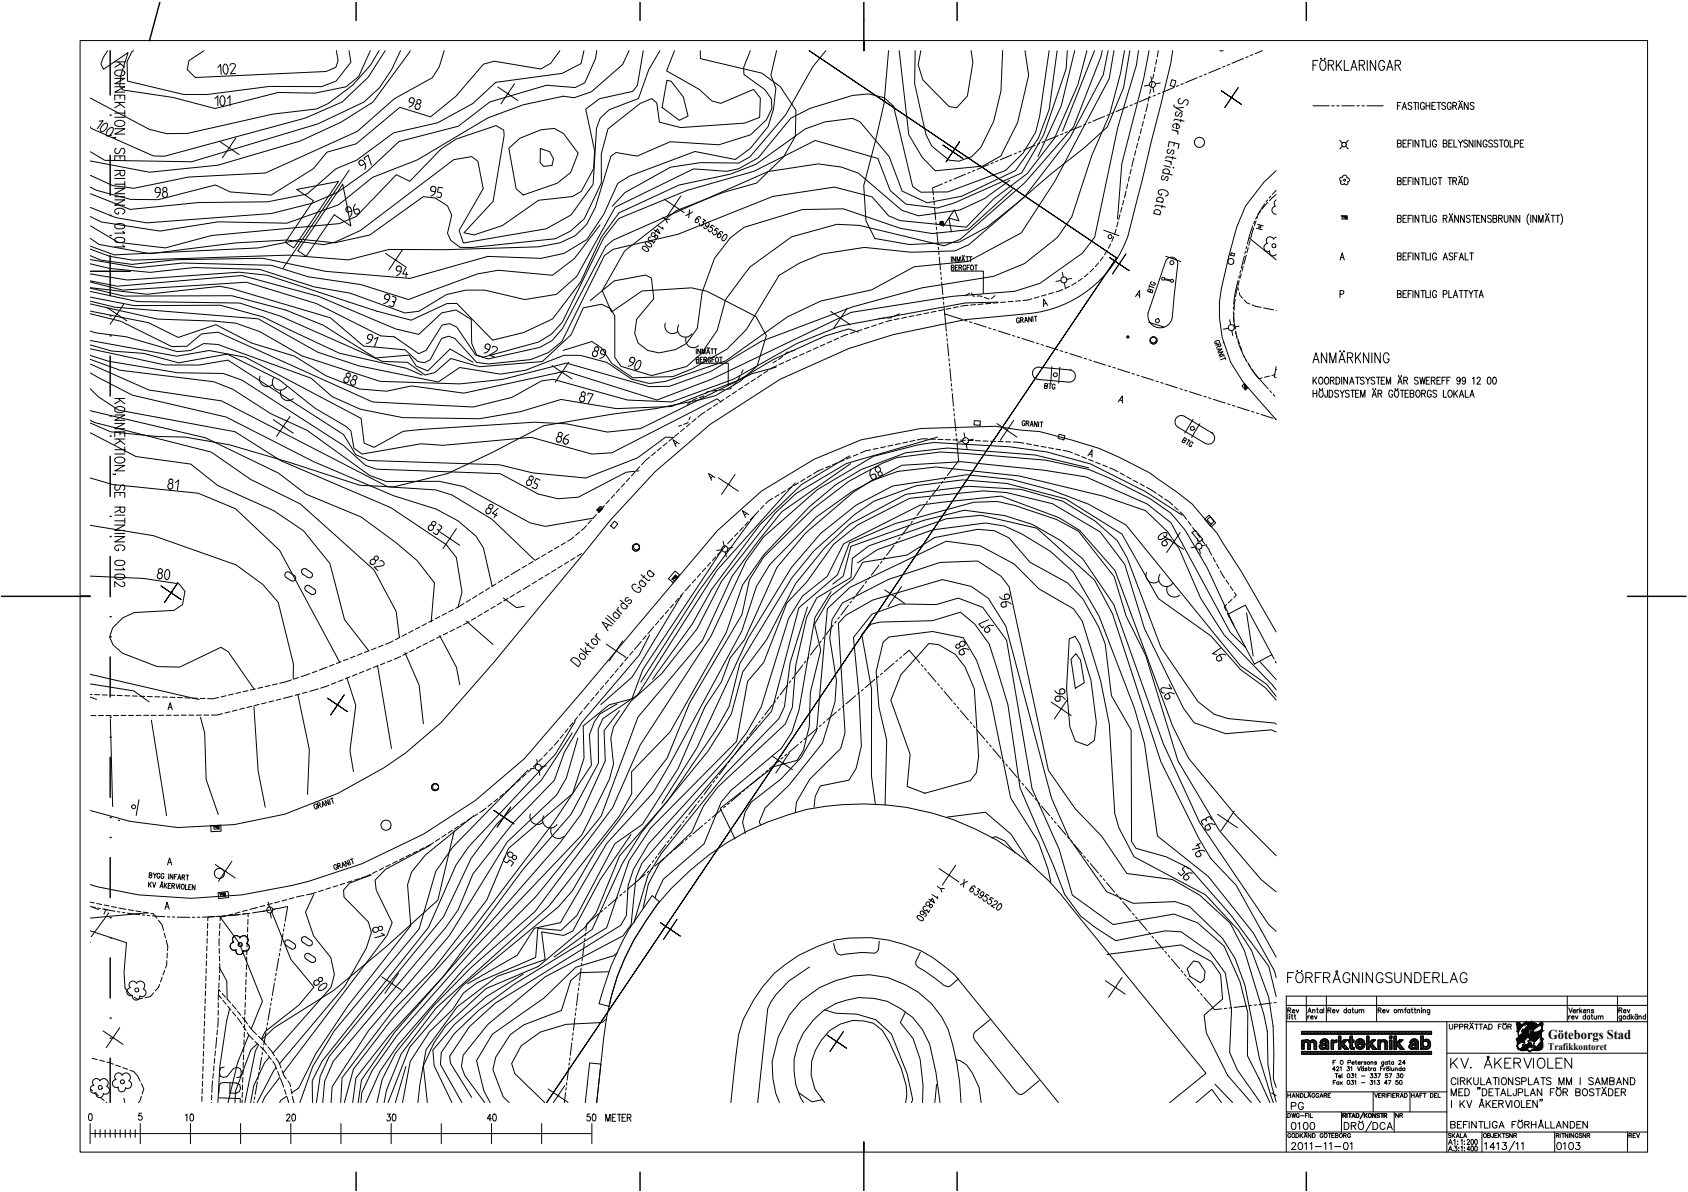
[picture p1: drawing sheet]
<svg xmlns="http://www.w3.org/2000/svg" width="841mm" height="594mm" viewBox="0 0 841 594" stroke-linecap="round" stroke-linejoin="round" font-family="sans-serif">
<defs><g id="words">
<text font-size="6.7" x="771" y="518">Göteborgs Stad</text>
<text font-size="5" x="771" y="523">Trafikkontoret</text>
</g></defs>
<g fill="none" stroke="#000" stroke-width=".5">
<path d="M654 32h2M657 30h-3v5M658 29v1zM658 30h1a2.6 2.6 0 0 1 2 3 2.6 2.6 0 0 1-2 2 3 3 0 0 1-1-5zM660 29v1zM662 32h2v-1l-2-1v5M663 32l1 3M666 30v5M667 32l1 3M668 30l-2 3M670 30v5h2M673 35l2-5 1 5"/>
<path d="M674 33h1M677 32h3v-2h-3v5M679 32l1 3M681 30v5M685 30v5l-2-5v5M690 31a1.5 1.5 0 0 0-2-1 1.5 1.5 0 0 0-1 2v1a1.5 1.5 0 0 0 1 2 1.5 1.5 0 0 0 2-2h-1M691 35l1-5 2 5M692 33h1M695 32h2v-2h-2v5M696 32l2 3M696 53h1M698 51h-2v4"/>
<path d="M699 55l1-4 1 4M699 53h1M703 52v-1l-1 1 1 1a1 1 0 0 1 0 2 1 1 0 0 1-1-1M704 51h2M705 51v4M707 51v4M710 52a1.1 1.1 0 0 0-2-1 1 1 0 0 0 0 1v1a1.1 1.1 0 0 0 1 2 1.1 1.1 0 0 0 1-2h-1M711 53h1M711 51v4M712 51v4M713 53h1M715 51h-2v4h2"/>
<path d="M716 51h2M717 51v4M720 52v-1l-2 1h1l1 1a1 1 0 0 1 0 2 1.1 1.1 0 0 1-2-1M723 52a1 1 0 0 0-1-1 1 1 0 0 0-1 1v1a1.1 1.1 0 0 0 1 2 1.1 1.1 0 0 0 1-2h-1M724 53h1v-2h-1v4M725 53l1 2M727 55l1-4 1 4M727 50h.1M727 53h1M728 50h.1M731 51v4l-1-4v4M734 52v-1l-1 1 1 1a1 1 0 0 1 0 2 1 1 0 0 1-1-1"/>
<path d="M696 71h2v-1h-2v3h2v-1l-1-1M699 71h1M701 70h-2v3h2M702 71h1M703 70h-1v3M704 70v3M707 70v3l-2-3v3M708 70h2M709 70v3M710 70v3h2M713 70v3M716 71a1.1 1.1 0 0 0-2-1 1 1 0 0 0 0 1v1a1 1 0 0 0 1 1 1 1 0 0 0 1-1h-1"/>
<path d="M719 71h2v-1h-2v3h2v-1l-1-1M722 71h1M724 70h-2v3h2M724 70v3h2M727 70l1 1 1-1M728 71v2M731 70h-1h-1l1 1 1 1a1 1 0 0 1 0 1 1 1 0 0 1-1 0h-1M734 70v3l-2-3v3M735 70v3M738 70v3l-2-3v3M741 71a1 1 0 0 0-1-1 1 1 0 0 0-1 1v1a1 1 0 0 0 1 1 1 1 0 0 0 1-1h-1M744 70h-1h-1v1l1 1a1 1 0 0 1 0 1 1 1 0 0 1-1 0"/>
<path d="M746 70h-2l2 2v1h-2M747 70h2M748 70v3M750 70a1.7 1.7 0 0 1 2 2 1.7 1.7 0 0 1-2 1l-1-1zM752 70v3h2M755 72l1-1v-1h-1v3M757 71h2M759 70h-2v3h2M696 90h2v-1h-2v3h2v-1l-1-1M699 90h1M701 89h-2v3h2M702 90h1"/>
<path d="M703 89h-1v3M704 89v3M707 89v3l-2-3v3M708 89h2M709 89v3M710 89v3h2M713 89v3M716 89a1 1 0 0 0-2 0 1 1 0 0 0 0 1v1a1 1 0 0 0 1 1 1 1 0 0 0 1-1h-1M717 89h1M717 89v3M721 89h2M722 89v3"/>
<path d="M724 90h1v-1h-1v3M725 90l1 2M727 92l1-3 1 3M727 88h.1M727 91h1M728 88h.1M730 89a1.8 1.8 0 0 1 2 1 1.8 1.8 0 0 1-2 2zM696 109h2v-2h-2v4l2-1-1-1M699 109h1M701 107h-2v4h2M702 109h1M703 107h-1v4"/>
<path d="M704 107v4M707 107v4l-2-4v4M708 107h2M709 107v4M710 107v4h2M713 107v4M716 108a1.1 1.1 0 0 0-2-1 1 1 0 0 0 0 2 1.1 1.1 0 0 0 1 2 1.1 1.1 0 0 0 1-2h-1M719 109h2v-1l-2-1v4M720 109l1 2M722 111l1-4 1 4M722 107h.1M722 110h2"/>
<path d="M724 107h.1M727 107v4l-2-4v4M730 107v4l-2-4v4M733 108l-1-1-1 1 2 2-1 1-1-1M733 107h2M734 107v4M736 109h1M737 107h-1v4h1M740 107v4l-2-4v4M743 108l-1-1-1 1 2 2-1 1-1-1M744 109h2v-1l-2-1v4l2-1-1-1M747 109h1v-2h-1v4"/>
<path d="M748 109l1 2M749 107v3l1 1 1-1v-3M754 107v4l-2-4v4M757 107v4l-2-4v4M762 107a4 4 0 0 0 0 5M763 107v4M766 107v4l-2-4v4M767 111v-4l1 4 1-4v4M770 111l1-4 1 4M770 107h.1M770 110h2M772 107h.1"/>
<path d="M773 107h2M774 107v4M775 107h2M776 107v4M778 107a4 4 0 0 1 0 5M668 130l1-4 1 4M668 128h1M696 128h2v-2h-2v4l2-1v-1h-1M699 128h1M701 126h-2v4h2M702 128h1M703 126h-1v4"/>
<path d="M704 126v4M707 126v4l-2-4v4M708 126h2M709 126v4M710 126v4h2M713 126v4M716 127a1.1 1.1 0 0 0-2-1 1 1 0 0 0 0 1v1a1.1 1.1 0 0 0 1 2 1.1 1.1 0 0 0 1-2h-1M719 130l1-4 1 4M719 128h2M724 127l-1-1-1 1 2 1a1.1 1.1 0 0 1-1 2 1 1 0 0 1-1-1M725 128h1M726 126h-1v4"/>
<path d="M727 130l1-4 1 4M727 128h2M730 126v4h2M732 126h2M733 126v4M668 147l1-1v-1h-1v3M696 146h2v-1h-2v3h2v-1l-1-1M699 146h1M701 145h-2v3h2M702 146h1M703 145h-1v3M704 145v3"/>
<path d="M707 145v3l-2-3v3M708 145h2M709 145v3M710 145v3h2M713 145v3M716 146a1.1 1.1 0 0 0-2-1 1 1 0 0 0 0 1v1a1 1 0 0 0 1 1 1 1 0 0 0 1-1h-1M719 147l2-1v-1h-2v3M722 145v3h1M724 148l1-3 1 3M725 147h1M727 145h2M728 145v3"/>
<path d="M729 145h2M730 145v3M732 145l1 1 1-1M733 146v2M735 145h1M735 145v3M737 148l1-3 1 3M737 147h2M655 179h2M661 176v5l-3-5v5M668 175h.1M668 179h2"/>
<path d="M670 175h.1M671 178h3v-2h-3v5M673 178l1 3M675 176v5M676 178l2 3M678 176l-3 3M682 176v5l-3-5v5M683 176v5M688 176v5l-3-5v5M692 177a1.5 1.5 0 0 0-2-1 1.5 1.5 0 0 0-1 2v1a1.5 1.5 0 0 0 2 2 1.5 1.5 0 0 0 1-2h-1M654 181l2-5 1 5M654 188v3"/>
<path d="M654 194v4M654 196h2M655 189l1 2M656 188l-2 2M656 194v4M658 188a1.7 1.7 0 0 1 1 2 1.7 1.7 0 0 1-1 1l-1-1zM658 194h.1M658 195v-1a1.7 1.7 0 0 1 1 2 1.7 1.7 0 0 1-1 2l-1-1zM659 194h.1M660 188h1a1.7 1.7 0 0 1 1 2 1.7 1.7 0 0 1-2 1v-1zM661 194v4h-1v-1M662 194a1.8 1.8 0 0 1 2 2 1.8 1.8 0 0 1-2 2z"/>
<path d="M663 181v-5l1 5 2-5v5M663 190l1-1v-1h-1v3M664 190l1 1M666 188a1.7 1.7 0 0 1 2 2 1.7 1.7 0 0 1-2 1zM667 195l-1-1-1 1 2 2-1 1-1-1M667 181l2-5 1 5M668 194l1 2 1-2M668 188v3M669 196v2M671 188v3l-1-3v3M672 195v-1l-2 1 2 2v1l-2-1M672 191l2-3 1 3"/>
<path d="M673 190h1M673 194h2M674 194v4M675 188h2M675 196h1M676 188v3M677 194h-2v4h2M678 198v-4l1 4 1-4v4M680 188h-1h-1v1l1 1a1 1 0 0 1 0 1 1 1 0 0 1-1 0M680 188l2 2 1-2M682 190v1M684 198l1-4 1 4"/>
<path d="M684 194h.1M684 197h1M685 188h-1h-1l2 2-1 1h-1M685 194h.1M686 188h2M687 196h1v-1l-1-1v4M687 188v3M688 196v2M688 190h1M690 188h-2v3h2M691 191v-3l1 3 1-3v3M694 195a1 1 0 0 0-1-1 1.1 1.1 0 0 0-1 2v1a1 1 0 0 0 1 1 1 1 0 0 0 1-1h-1"/>
<path d="M695 194h.1M695 195a1.6 1.6 0 0 1 2 1 1.6 1.6 0 0 1-2 2v-1zM696 194h.1M696 191l2-3 1 3M697 187h.1M697 190h1M698 194h2M698 187h.1M699 194v4M699 190l2-1v-1h-2v3M700 196h1M700 190l1 1"/>
<path d="M702 194h-2v4h2M703 196h1v-1l-1-1v4h1v-1v-1M706 195a1.6 1.6 0 0 1 2 1 1.6 1.6 0 0 1-2 2l-1-1zM707 188h-1h-1l2 2-1 1h-1M707 188l1 3 1-3v3l1-3M708 196h2v-1l-2-1v4M709 196l1 2M711 190h1M712 188h-1v3h1M713 190l2-1v-1h-2v3M713 195a1 1 0 0 0-1-1 1.1 1.1 0 0 0-1 2v1a1 1 0 0 0 1 1 1 1 0 0 0 1-1h-1M714 190l1 1"/>
<path d="M716 195l-1-1-1 1v1h2a1.1 1.1 0 0 1-1 2 1 1 0 0 1-1-1M716 190h1M718 188h-2v3h2M718 190h2M719 194v4h2M720 188h-2v3M721 190h1M722 195a1.6 1.6 0 0 1 2 1 1.6 1.6 0 0 1-2 2l-1-1zM723 188h-2v3M724 194v4M725 196l1 2M726 194l-2 3"/>
<path d="M727 198l1-4 1 4M728 189l-1 1a1 1 0 0 1-1-1 1 1 0 0 1 1-1v3h-1M728 197h1M730 194v4h2M730 189v1a1.1 1.1 0 0 1-2-1 1.1 1.1 0 0 1 2-1v3h-1M732 198l1-4 1 4M733 197h1M734 189v-1v3M736 189v-1l2 1-2 2h2M741 188a1.6 1.6 0 0 1 2 2 1.6 1.6 0 0 1-2 1v-1zM744 188a1.6 1.6 0 0 1 2 2 1.6 1.6 0 0 1-2 1v-1z"/>
</g>
<g fill="none" stroke="#000" stroke-width=".5">
<path d="M596 39l-5 2M599 38h-1M601 37h-1M608 34l-6 2M610 33h-1M613 32l-2 1M620 29l-6 3M622 28l-1 1M624 27l-1 1M629 25l-4 2M550 58l-5 2M553 57l-2 1"/>
<path d="M555 56l-1 1M562 53l-6 3M564 52l-1 1M566 51l-1 1M573 48l-5 3M576 47l-1 1M578 46l-1 1M585 44l-6 2M587 43h-1M590 42h-2M654 53h8M664 53h1"/>
<path d="M666 53h1M669 53h6M676 53h1M679 53h1M681 53h8M504 77l-6 3M506 76l-1 1M509 75l-1 1M516 72l-6 3M518 71l-1 1M520 70l-1 1M527 68l-6 2"/>
<path d="M530 67h-2M532 66h-1M539 63l-6 2M541 62h-1M543 61h-1M465 98v2M470 92l-5 2v3M472 91h-1M474 90h-1M481 87l-6 2M483 86h-1M486 85h-1"/>
<path d="M493 82l-6 2M495 81l-1 1M497 80l-1 1M632 100l-1 1M633 98l-1 1M636 95l-2 2M465 101v1M466 103v7M466 111v1M467 113v1M467 116v6M624 113l-3 9"/>
<path d="M625 110v1M626 108v1M630 102l-3 5M468 123v1M468 126v1M468 128l1 6M469 136v1M469 138v1M617 140l-2 12M618 137l-1 2M618 135v1M620 128l-2 6"/>
<path d="M621 125l-1 1M621 123v1M469 141l1 6M470 148v1M470 151v1M470 153l1 3M479 159l-8-3v9M481 160h1M615 155v2M615 158v6M615 153v1M472 166v2"/>
<path d="M472 169v1M472 171l1 6M473 179v1M483 160l1 1M485 161l6 2M493 163l1 1M495 164l1 1M497 165l6 2M504 167l2 1M507 168h1M509 169l6 2M516 171h2"/>
<path d="M519 172h1M521 172l6 2M528 175h1M531 175l1 1M533 176l6 2M540 179h1M543 179l1 1M616 165v1M616 168v1M617 170l2 6M620 177v1M621 179v1"/>
<path d="M473 181v1M473 184l1 6M474 191v1M474 194v1M474 196l1 6M545 180l6 2M552 182l1 1M555 183h1M557 184l6 2M564 186l1 1M566 187h2M569 188l6 2"/>
<path d="M576 190h1M578 191h2M581 191l6 2M588 194h1M590 194l1 1M593 195l6 2M600 197l1 1M602 198l1 1M605 199l5 2M622 181l10 13M633 195l1 1M634 197l1 1"/>
<path d="M475 204v1M475 206l1 1M476 209v6M476 216v1M477 219v1M612 201l1 1M614 202h1M616 203l6 2M624 205h1M626 206h1M628 207l6 1M635 209h1"/>
<path d="M470 240l-1 1M471 238l-1 1M477 221l1 9-6 7M455 260l-1 1M456 258l-1 1M461 252l-4 5M462 250l-1 1M464 248l-1 1M468 242l-4 5M439 280v1M441 278l-1 1M446 272l-4 5"/>
<path d="M447 270l-1 1M449 268l-1 1M453 262l-4 5M424 300l-1 1M426 298l-1 1M430 292l-3 5M432 290l-1 1M433 288v1M438 282l-4 5M409 319l-1 1M411 317l-1 2M415 312l-4 5"/>
<path d="M417 310l-1 1M418 308l-1 1M423 302l-4 5M394 339l-1 1M395 337v1M400 331l-4 5M402 329l-1 1M403 327l-1 1M408 321l-4 5M436 339l-5 4M438 337l-1 1M440 335l-1 1"/>
<path d="M445 331l-4 4M447 329l-1 1M449 327l-1 1M450 327l3-3 5 6M459 331l1 1M461 333l1 1M462 335l4 5M379 359l-1 1M380 357v1M385 351l-4 5M386 349v1M388 347l-1 1"/>
<path d="M392 341l-3 5M411 360h-1M417 355l-5 4M419 353l-1 1M421 352h-1M426 347l-4 4M428 345l-1 1M430 344h-1M467 341l1 1M469 343l1 1M470 345l4 4M475 350l1 1"/>
<path d="M477 352l1 1M478 354l5 5M483 360l1 1M364 379l-1 1M365 377l-1 1M370 371l-4 5M371 369l-1 1M373 367l-1 1M377 361l-4 5M388 379l-5 4M390 378h-1M392 376l-1 1"/>
<path d="M398 371l-5 4M400 369l-1 1M402 368l-1 1M407 363l-5 4M409 361l-1 1M485 362l1 1M487 364l4 4M491 369l1 1M493 371l1 1M495 373l4 5M500 379v1M348 399v1"/>
<path d="M350 397l-1 1M355 391l-4 5M356 389l-1 1M358 387l-1 1M362 381l-4 5M369 395l-5 4M371 394h-1M373 392l-1 1M379 387l-5 4M381 386h-1M382 384l-1 1M501 381l1 1"/>
<path d="M503 383l4 4M508 388v1M509 390l1 1M511 392l4 5M516 398v1M517 400l1 1M333 419v1M335 417l-1 1M339 411l-3 5M341 420l-5 4M341 409l-1 1M342 407v1"/>
<path d="M342 418l-1 1M344 416l-1 1M347 401l-4 5M350 411l-5 5M352 410l-1 1M354 408l-1 1M360 403l-5 4M362 402l-1 1M363 400l-1 1M519 402l4 5M524 407l1 1M525 409l1 1"/>
<path d="M527 411l4 5M532 417l1 1M533 419l1 1M321 436l-2 2M323 434l-1 1M324 431l-5 7-6 5M325 433h-1M326 429l-1 1M327 427v1M331 428l-5 4M332 421l-4 5M333 426l-1 1"/>
<path d="M335 424l-1 1M535 421l4 5M540 427h1M542 428v1M543 430l4 5M548 436l1 1M550 438v1M551 440l4 5M45 452h.1M46 452h1M49 453h1M51 453l6 1"/>
<path d="M58 454l2 1M61 455h1M63 455l7 1M71 456h1M73 456h2M76 456l6 1M83 457h2M86 457h1M88 457h7M96 457h1M98 457h2M107 457h-6"/>
<path d="M110 457h-2M112 456l-1 1M120 456h-7M122 455l-1 1M124 455h-1M132 454l-6 1M134 454h-1M137 453h-1M138 453l5-1-1 7M298 455l-6 5v4M300 454l-1 1M302 452l-1 1"/>
<path d="M308 447l-5 4M310 446l-1 1M312 444l-1 1M556 446l1 1M558 447l1 1M559 449l4 5M564 455l1 1M566 457l1 1M567 459l5 5M139 478l-1 6M139 475v1M140 473v1"/>
<path d="M141 465l-1 7M141 463v1M142 460v2M290 478v1M291 470l-1 6M291 468v1M292 465v1M572 465l1 1M574 467l1 1M576 468l4 5M580 474l1 1M582 476l1 1"/>
<path d="M584 478l4 5M135 500v1M135 497v2M137 490l-1 6M137 488v1M138 485l-1 1M288 495l-1 6M288 492v2M289 490l-1 1M290 483l-1 6M290 480v1M589 484v1"/>
<path d="M590 486l1 1M592 487l4 5M597 493v1M598 495l1 1M600 497l5 6h4M634 500l-7 1M636 500h-1M132 515l-1 6M133 512v1M133 510v1M135 502l-1 6M285 520l-1 6"/>
<path d="M285 517v1M286 515l-1 1M286 507v7M287 505v1M287 502v2M611 503h-1M614 502h-2M621 501l-6 1M624 501h-2M626 501h-1M128 539l-1 6M129 537l-1 1"/>
<path d="M129 534v2M130 527l-1 6M131 524v2M131 522v1M282 540v1M283 532v6M284 530l-1 1M284 527v1M127 549l-1 1M127 547v1M282 545l-1 5M282 542v1"/>
</g>
<path d="M669 108h2v1h-2zM669 108l2 1" fill="none" stroke="#000" stroke-width=".5"/>
<path d="M669 108h2v1z" fill="#000" stroke="#000" stroke-width=".5"/>
<g fill="none" stroke="#000" stroke-width=".5">
<path d="M667 70l2 1M669 73l-2 1M670 73l2 1M672 70l-2 1"/>
<circle cx="670" cy="72" r="1.1"/>
</g>
<g fill="none" stroke="#000" stroke-width=".5">
<path d="M669 88a1.1 1.1 0 0 1 1-1 1.1 1.1 0 0 1 1 2M669 88l-1 1v1v1a1 1 0 0 0 1 1 1 1 0 0 0 1-1l1 1v-1l1-1v-1h-1"/>
<circle cx="670" cy="90" r=".5"/>
</g>
<g fill="none" stroke="#000" stroke-width=".5">
<path d="M54 25l-3 4-1 3 2 3 12-9-4 11v6l1 2 25 4 21 5 32-8h18l15-3 7-5 6-13M102 25l-8 5-1 5 4 4 65-3 5-2 1-4v-5M192 25l-9 13-12 13-19 8-70 19h-6l-30-14-1-1M204 25l-18 26-16 10-20 9-41 12-35 4-29-6M279 25l-5 7-5 2-23-3-5 1-14 16-12 10-16-5-22 19-14 4-7 8-21 13-20-1-8-4-28 8-14-1-17-4-3-2M297 25v4l-6 12-4 3-15-2-28 9-16 12-29 8-16 14-15 11-12 5-21 5-62 5-15-3-13-5M320 25l-2 18-3 3-16 3-7 5 4 21v9l-6 11-5 3-17 2-18 12-14 5-5-1 15-16 5-33v-2l-4-2-20 6-7 5-16 16-7-3-20 21-8 3-64 6-23 7-23-3-14-8M336 25l-4 10 16 10 7 5 4 2 16-7 4 4-1 9-7 3-32 3-10-3-2-10-2-2-6 3-16 12-3 13v14l-9 18-7 6-7 4-42 4h-6l-4-3-2-4 2-9-2-4-6-4-6-1-27 19-17 4-17-2-21 5-72 3-12-4M387 25l-3 12 3 7-2 10-2 9-9 11-8 5-20-3-32 12-6 3-7 16-9 12-11 7-11 3-27-1-39 11-42-4-31-6h-43l-22 3-16-2-5-3M456 25v17l5 25 3 6 9 7h5l6-2 5-5 6-13 4-15 1-20M523 25l-5 33-2 8-6 10-9 9-29 11h-13l-4-3-10-40-4-4-8-2-8 1-21 6-10 5-16 20-10 5-6 1-16-1-40 19-19 35-10 9-16 2-19-4h-10l-10 2-13 8-7 1-28-10-17-3-28-9-32-1-22 3-21-2-9-3M532 25l-1 9-11 33-11 19-33 15-9 3-16-2-7-7-7-16-31-9-30 15-33 10-35 14-7 10-21 42-5 5-7 4-27 8-4-1-2-6v-12l-8-4-7 1-11 11-12-3-38-16-38-11-63 6-13-3"/>
<path d="M542 25l-5 17-12 27-13 18-17 12-14 14-33-3-5-2-9-10-18-5-31 5-47 19-32 7-5 3-21 43-7 6-9 3-21 2h-6l-10-12-4-1-3 1-6 10-3 2-3-1-6-6-21-2-16-14-50-14-6-1-36 4-28-4M549 25v3l-14 35-24 28-33 28-8 3-42-10h-11l-23 6-20 15-12 16-5 16-8 11-7 7-17 4-16-4-3-5v-21l-2-3-4-2-9 1-6 14-15 13-31 3-14-4-8 7-5 1-9-6-12-1-51-22-21-7-50-1-24-5M555 25l-2 14-27 51-17 26-27 14-27 3-21 11-25 6-17 8-31 22-29 10-8 1-9-2-13-8-13-4h-8l-19 8-13 1-20-3-11 7-39-8-21-6-29-17-72-6-12-3M567 25l-1 7-9 31-12 55-6 8-21 15-12 4-32 3-50 8-70 33-27 10-45-14-51 11-26-4-12 3-14-1-17-7-15-10-22-6-17-9-19 6-15-7-29-6M269 74l5 2 2 3-1 3-4 1-2-2zM45 172l11 3 16 1 17 5 24-5 26 13 18 15 15 8 3 3 1 8 4 3 30-5 11 1 44-4 30 8h10l52-27 2 1M45 165l3 1 15 2 25 7h7l7-4 7 1 46 16 11 10 13 6 22 4 38 1 20-4 21-6 27 5 28-1 33-13 17-11 26-12 12-3 5 2M45 177l9 3 35 6h22l10 3 50 33 11 10 6 2 61 2 19 10 10 3 10-1 24-13h6M45 181l29 13 36 6 83 43 24 1 8 3 20 12 21 20M45 194l4 4 10 6 58 11 23 15 55 23 27 18 5 7 3 17-2 8M45 209l2 2 58 14 20 14 25 12 36 33 11 21 2 13M467 218l-45 13-25 15-11 10-27 34-12 23-17 23-16 14-8 12-2 6 2 13-2 7-14 28-55 58-37 42-13 18-5 11v5"/>
<path d="M45 238l11 3 43 5 18 8 22 20 30 56M396 241l-39 43-39 62-18 12-2 5v17l-14 26-23 27-40 53-27 30-17 21-1 13M589 257l-19-12-27-14-21-6-19-2-38-2-8 1-22 5-28 17-27 24-8 12-18 37-35 54-14 31-38 52-33 28-18 19-19 24-7 13-2 12M360 274l-40 60-5 14-11 3-13 11v16l-6 18-32 27-10 26-27 33-19 21-27 34v13M45 287l26 1 18 3 3 4-1 6-4 3-20 1-6 3-5 5-1 5 1 3 5 5 17 6h12l20-9 4 2 13 18M232 310l14 11M324 316l-5 10-29 34-9 15-5 14-20 21-20 26-8 17-6 9-56 67-4 10-1 11M533 318l3-1 2 4 6 18 2 21-1 9-3 3-6-3-3-7-2-19zM615 312l-13-29-12-19-7-8-10-7-20-11-11-4-21-5-53-4-21 3-8 3-16 9-18 13-24 25-8 11-3 17-26 44-12 28-35 45-12 21-7 8-48 39-26 31-11 28M173 338l4 14-3 22 2 10M202 325l7 16 2 20M45 341l22 3 7 6"/>
<path d="M75 359l8 48M127 352l2 32 3 18M287 359l-10 17-43 46-7 9-13 31-54 67-4 10v11M636 349l-6-6-12-9-15-17-26-19-18-32-28-17-29-8-22-2-24 3-21 8-9 6-21 19-11 13-25 43-6 21-6 12-24 35-24 28-12 28-6 7-23 20-26 11-20 18-6 9-5 11 2 19M636 344l-26-27-12-19-11-25-5-8-11-11-21-7-42-10-42-4-19 2-13 5-9 5-24 21-14 17-16 36-7 9-5 12-8 12-13 31-18 28-14 10-19 35-7 8-12-1-1 14-29 13-7 5-5 8-12 11-10 15-3 21M636 365l-3-1-22 2-16-6-5-7-20-40-10-32-12-16-24-14-23-6h-11l-37 3-26 14-12 9-13 19-10 11-11 29-9 10-5 29-43 44-11 16-11 33-46 28-18 14-12 11-6 10-1 6 11 19M236 407l-24 19-7 9-2 6 2 20-31 40-17 24-8 17-4 3M366 418l-7-15 27-21 11-3 3-5 3-12 1-17 5-21-3-13 8-14 11-9 5-8 22-3 14-9 21-4 8 1 8 3 10 12 19 11 8 7 7 14 4 9 3 26 10 17v55l2 4 15 4 12 6 20 23 19 25 4 16M379 411l-1-1 3-7 12-12 17-21 6-20 1-11-4-21 2-9 5-8 23-12 25-9h19l12 7 4 5 19 92 14 19 13 14 12 18 23 3 14 8 15 14 7 14 10 32 1 8 1 16 2 11 2 8M406 402v-5l3-5 14-3 4-6 2-11-1-24-3-30 9-12 15-5h17l11-3 13 5 12 16 12 74 14 30 6 23 21 15 30-5 12 4 13 12 8 17 4 16v21l11 24M441 401l1-32-4-17-1-17 3-15 3-3 22-2 15 3 7 11 7 21 10 48 13 22 5 13 2 7M494 418l2-1 5 2 5 6"/>
<path d="M185 436l-11 4-3 4v3l13 13 1 5-2 8-11 19-33 38M73 455l-28 3M134 452l11 26 11 14-7 9-17 13-2 4M320 453l3-12 6-11 16-15 5-13 8-10 33-31 4-9 1-21 6-23 5-10 17-10 1-10 8-6 38-13 18-2 28 6 28 26 9 17 24 74 19 38 6 10 13 13 20 36M636 444l-8-6-20-24-21-35-16-52-10-20-6-20-18-22-11-6-20-7-9-2h-12l-39 11-23 10-6 15-19 17-14 51-64 76-3 8-3 23-4 5-38 21-29 24-12 15-1 5 2 5 9 14M552 476l37-5 15 8 4 7 1 12-9 8 1 9 11 21 11 14M109 482l4 7v9M303 484l-14 1-5 4-4 15-19 7-7 5-7 11-1 6 5 14 3 3M114 503l-1 6-3 23-1 18M451 504l-2 6 6 8 3 10 2 13v9M129 521l-2 3-5 26M138 532l-10 18"/>
<path d="M143 546l-3 2-1 2M398 545l7 4 5-1"/>
</g>
<!-- layer: M-XREF -->
<path d="M403 25l153 104-284 421 284-421z" fill="none" stroke="#000" stroke-width=".5"/>
<circle cx="556" cy="129" r=".2" fill="#000"/>
<path d="M630 91l-9 12-5 10-4 14a70 70 0 0 0 1 54l6 9 17 19M581 130a3 3 0 0 1 3-2 3 3 0 0 1 3 4l-3 26a6 6 0 0 1-7 5 6 6 0 0 1-5-7l9-26M533 184h.1M533 184l-15-1a3 3 0 0 0-4 3 3 3 0 0 0 3 3M533 184a3 3 0 0 1 3 4 3 3 0 0 1-3 2l-16-1M590 208l14 8M590 207a3 3 0 0 0-4 2 3 3 0 0 0 1 4l13 8M604 216a3 3 0 0 1 1 4 3 3 0 0 1-5 1M604 216h.1M614 278a103 103 0 0 0-37-39 161 161 0 0 0-59-24l-10-1-12-2-37 2-30 5-23 10-27 16-22 19-96 114a246 246 0 0 1-166 70 213 213 0 0 1-50-7" fill="none" stroke="#000" stroke-width=".5"/>
<!-- layer: M-Modell|M-BEF-BERGLINJE -->
<g fill="none" stroke="#000" stroke-width=".5">
<path d="M441 159h-3M444 158l-2 1M448 156l-2 2M483 146l-2 1M484 146l1 2h1M487 148h2M490 148l3 1M496 147l-2 2M387 180l-2 1M390 178l-2 1M393 175l-2 2M396 175h-2"/>
<path d="M347 199l-2 1M351 197l-3 1M354 195h-1l-1 1M357 195h-2M361 194h-2M364 193l-2 1M367 190l-2 2M369 187l-1 2M370 184l-1 2M344 200l-2 2"/>
</g>
<g fill="none" stroke="#000" stroke-width=".5">
<path d="M623 120l-1 2M625 114l-2 5M626 110l-1 2M627 107l-1 2M618 136v3M619 133v2M621 127l-1 5M622 123l-1 3M615 156v4M615 149v6M616 144v4M617 140v2"/>
<path d="M615 161v3M616 165v3M617 169l1 2M618 173l1 2M619 176l2 4M622 181l1 2M624 184l3 5 2-1M632 187l-2 1M635 187h-1M456 219l-3 1M462 219h-5M464 219h2"/>
<path d="M467 219h3M471 219h3M475 219h2M479 219h2M482 219l3 1M486 220h3M490 220h2M494 220h2M401 239l-2 1M404 237l-2 1M410 234l-5 2M414 232l-3 1"/>
<path d="M417 231l-2 1M421 229l-3 1M424 228l-2 1M427 226l-2 1M434 224l-5 2M438 223l-3 1M441 223h-2M445 222h-3M449 221l-3 1M452 220l-2 1M497 220h3M501 220h3"/>
<path d="M505 220l5 1M511 221l3 1M515 222h3M519 222l2 1M522 223l3 1M526 224h3M530 224l4 2M535 226l3 1M539 228l2 1M542 229l3 1M546 230l2 1M549 232l3 1"/>
<path d="M553 233l4 2M558 236l2 1M561 238l3 1M565 239l2 2M375 257l-1 2M378 255l-2 1M381 252l-2 2M385 248l-4 3M388 246l-2 2M391 245l-2 1M395 243l-3 1M398 241l-2 1"/>
<path d="M568 241l2 1M571 243l5 3M577 247l2 1M580 249l4 3M585 253l2 1M588 255l3 4M592 260l1 2M357 278l-2 1M359 275l-2 2M362 272l-2 2M365 268l-3 3M368 266l-2 1"/>
<path d="M370 263l-1 2M373 260l-2 2M594 263l2 2M596 266l2 2M599 269l1 2M601 272l2 2M338 298l-2 2M341 295l-2 2M344 291l-3 3M347 289l-2 2M349 286l-2 2M352 283l-2 2"/>
<path d="M354 280l-2 2M320 320l-4 4M322 317l-2 2M326 312l-3 4M328 310l-1 1M331 307l-2 2M333 304l-2 2M336 301l-2 2M303 339l-1 2M306 336l-2 2M308 333l-2 2M310 330l-1 2"/>
<path d="M313 327l-2 2M315 325l-1 2M288 357l-2 2M290 354l-1 2M294 350l-3 3M296 348l-2 1M298 345l-1 2M301 342l-2 2M270 378l-2 2M273 375l-2 2M275 372l-1 2M278 369l-2 2"/>
<path d="M281 366l-2 2M283 363l-2 2M285 360l-1 2M248 398l-2 2M251 396l-2 1M254 393l-2 2M257 391l-2 1M259 388l-2 2M262 386l-2 1M265 383l-2 2M267 380l-1 2M216 420l-4 2"/>
<path d="M219 418l-2 1M222 416l-2 1M225 414l-2 1M229 412l-3 1M232 410l-2 1M235 408l-2 1M238 406l-2 1M242 403l-3 2M245 400l-2 2M175 439l-2 1M179 438l-2 1M184 436l-4 2"/>
<path d="M188 434l-2 1M191 433l-2 1M195 431l-3 1M198 429l-2 1M201 428l-2 1M205 426l-3 1M208 424l-2 1M211 423l-2 1M128 452l-1 1M132 451l-2 1M136 450l-3 1M139 449l-2 1"/>
<path d="M143 448l-3 1M146 447l-2 1M151 446l-3 1M158 445l-5 1M161 444h-2M165 442l-3 1M168 441l-2 1M172 440l-3 1"/>
</g>
<!-- layer: M-Modell|M-HUS-YTTER -->
<path d="M636 183l-1 5h1M612 306l8-4 14 24-9 5zM621 306l3 21M325 446l4 3a124 124 0 0 0-26 53l-5-2a139 139 0 0 1 27-54zM292 550l2-20h5l-2 20 4-33a130 130 0 0 1 91-111 130 130 0 0 1 142 47l67 82-18 15M364 550l2-22a64 64 0 0 1 93-54l6 4 11 8 51 64" fill="none" stroke="#000" stroke-width=".5"/>
<g fill="none" stroke="#000" stroke-width=".5">
<path d="M106 457h-2v2M113 456l-5 1M120 456h-6M121 456l3-1v2M124 458l-1 3M103 479v2M103 475v3M103 471v3M103 468v2M103 464v2M103 460v3M123 477v2"/>
<path d="M123 473v3M123 469v3M123 466v2M123 462v2M102 498v2M102 494v2M103 490l-1 3M103 486v3M103 483v2M122 499v3M122 496v2M122 492v2"/>
<path d="M123 488l-1 3M123 484v3M123 481v2M102 516v3M102 513v2M102 509v2M102 505v3M102 501v3M122 518v3M122 514v3M122 511v2M122 507v2"/>
<path d="M122 503v3M101 539v2M101 535v3M101 531v3M101 528v2M101 524v2M102 520l-1 3M112 532h-2l-1 1 1 3 1 1h2l3-5h2h2v4v1h-2M115 540l-1 5h4l1-1 1-2-1-1-1-1h-7h-1l-1 1v4M121 537v2M121 533v3M121 529v3"/>
<path d="M121 526v2M121 522v2M101 546v3M101 543v2M109 547l11 1v2M121 548v2M121 544v3M121 541v2"/>
</g>
<!-- layer: M-Modell|M-GATUNAMN -->
<g fill="none" stroke="#000" stroke-width=".5">
<path d="M309 299l4 3M313 298h-1l-1 1 1 1 2-1 1 1-2 1M317 291a1.5 1.5 0 0 0-2 1 1.5 1.5 0 0 0 1 2l1 1a1.5 1.5 0 0 0 2 0 1.5 1.5 0 0 0-1-2M319 286l4 3h1M319 289l3 2M320 289h-1a1.5 1.5 0 0 0 0 3 1.6 1.6 0 0 0 3-1h-1M321 287l-1 1M323 284l3 2M324 285h-1a1.5 1.5 0 0 0 0 2 1.6 1.6 0 0 0 3-1h-1M296 317l3 2M297 316v1l1 1M302 308l4 3"/>
<path d="M303 307l4 3M303 311l-1 2M305 312l-5-2 3 4M306 305l3 2M307 305h-1a1.5 1.5 0 0 0 0 3 1.6 1.6 0 0 0 3-1h-1M307 304l3 2M308 303v1v1M311 301h-1a1.5 1.5 0 0 0 0 2 1.5 1.5 0 0 0 2-1M285 328a2.7 2.7 0 0 1 3 1 2.7 2.7 0 0 1 0 3l-4-3zM289 323l4 3M292 320l3 3h1M292 323v3"/>
<path d="M292 325h2M293 321l-1 1"/>
<circle cx="296" cy="320" r="1.5"/>
<circle cx="290" cy="327" r="1.5"/>
</g>
<!-- layer: M-Modell|M-1MATPKT -->
<circle cx="59" cy="409" r=".2" fill="#000"/>
<circle cx="59" cy="409" r=".2" fill="#545454"/>
<g fill="#000">
<circle cx="609" cy="171" r=".2"/>
<circle cx="501" cy="214" r=".2"/>
<circle cx="59" cy="409" r=".2"/>
</g>
<g fill="none" stroke="#000" stroke-width=".5">
<path d="M575 37l-1 2M576 33l-1 3M576 30v2M577 25v3M571 57l-1 2M572 52l-1 4M573 48l-1 2M573 44v3M574 41v2M565 79l-1 4M566 75l-1 2M567 71l-1 3"/>
<path d="M568 68l-1 2M569 64l-1 3M570 61l-1 2M560 100l-1 2M561 95l-1 4M562 92l-1 2M563 88l-1 2M564 84l-1 3M636 97l-4 3M555 118l-1 2M556 114l-1 3M557 111l-1 2"/>
<path d="M558 107l-1 2M559 103l-1 3M628 105l-1 2M632 101l-3 3M539 139l-2 1M542 136l-2 2M545 134l-2 2M547 131l-1 2M550 128l-2 2M552 125l-2 2M553 122l-1 2M444 160h-3"/>
<path d="M448 159h-2M452 158l-3 1M455 157l-2 1M459 157h-2M463 156h-3M466 155l-2 1M470 154l-2 1M474 154h-3M477 153h-2M482 152l-3 1M486 152h-2M490 151l-3 1"/>
<path d="M494 151h-3M497 151h-2M501 151h-2M505 150h-3M508 150h-2M514 149l-4 1M518 148l-3 1M521 147l-2 1M525 146l-3 1M529 144l-3 1M533 143l-2 1M536 141l-2 1"/>
<path d="M617 143v2M617 146l1 1 1 2M620 150l1 1h2M624 152l4 1M630 153l5 1M636 155h.1M394 179l-2 1M397 178l-2 1M401 176l-3 1M404 175l-2 1M408 173l-3 1M411 172l-2 1"/>
<path d="M414 170l-2 1M418 168l-2 1M422 167l-3 1M426 165l-2 1M429 164l-2 1M433 163l-2 1M437 162l-3 1M440 161l-2 1M361 199l-2 1M364 197l-2 1M367 195l-2 1M370 193l-2 1"/>
<path d="M373 191l-2 1M376 189l-2 1M380 187l-3 1M383 185l-2 1M387 182l-3 2M390 181l-2 1M335 218l-2 2M338 216l-2 1M341 214l-2 1M344 211l-2 2M347 209l-2 1M351 205l-3 3"/>
<path d="M354 203l-2 2M358 201l-3 2M314 238l-2 2M316 235l-1 2M319 233l-2 1M324 228l-4 4M327 225l-2 2M329 223l-1 2M332 221l-2 1M295 259l-2 2M297 256l-2 2M301 252l-3 3"/>
<path d="M304 249l-2 2M306 246l-2 2M309 244l-2 2M311 241l-1 2M266 280l-3 1M269 278l-2 1M272 276l-2 1M275 274l-2 1M278 272l-2 2M282 270l-2 2M283 280l-2 1M286 268l-3 2"/>
<path d="M286 278l-2 1M289 265l-2 2M290 276l-2 1M292 262l-2 2M602 274l2 3M604 278l2 2M234 299l-2 1M238 297l-3 1M241 295l-2 1M244 293l-2 1M247 291l-2 1M250 289l-2 1"/>
<path d="M253 298l-2 2M254 287l-3 1M256 296l-2 2M259 284l-4 2M260 294l-3 2M262 282l-2 1M264 292l-3 2M267 290l-2 1M270 288l-2 1M274 286l-2 1M277 284l-2 1M280 282l-2 1"/>
<path d="M606 281l1 2M608 284l2 4M611 289l1 2M613 292l1 2M614 299l-2 1M615 295l1 2-1 1M196 319l-4 2M199 318l-2 1M203 316l-3 1M206 314l-2 1M209 312l-2 2M212 311l-2 1"/>
<path d="M216 309l-2 1M216 319l-2 1M219 307l-2 1M220 317l-3 1M222 306l-2 1M223 315l-2 1M226 304l-2 1M226 314l-2 1M230 312l-2 1M231 301l-4 2M234 310l-3 1M237 308l-2 1"/>
<path d="M240 306l-2 1M243 304l-2 1M247 302l-2 1M250 300l-2 1M611 301l-1 1 1 2M611 306l2 2M613 309l1 2M145 339l-6 2M149 338h-3M154 336l-4 1M158 334l-2 1M163 333l-4 1"/>
<path d="M166 331l-2 1M170 330l-2 1M171 339l-2 1M173 328l-2 1M174 337l-2 1M177 327l-2 1M178 336l-2 1M180 326l-2 1M181 335l-2 1M184 324l-2 1M185 333l-3 1M187 323l-2 1"/>
<path d="M188 332l-2 1M191 322h-2M192 330l-3 1M195 329l-2 1M200 327l-4 2M203 325l-2 2M206 324l-2 1M210 322l-3 1M213 320l-2 2M634 326l1 2M635 330h1M45 346h1"/>
<path d="M45 357h3M47 346h3M51 346h2M52 357h-3M53 357h2M55 346l2 1M57 357h2M58 347h3M60 357h3M62 347h3M64 357h3M66 347h2"/>
<path d="M70 347h2M70 357h-2M72 357h2M73 347h3M75 357h3M77 347h3M81 347h2M82 356l-3 1M83 356h2M85 348h2M87 356h2M88 348h3"/>
<path d="M90 356h3M92 348h3M94 356h3M96 348h2M100 348h2M100 356h-2M102 356h2M109 348h-6M111 356h-6M113 347h-3M115 355h-3M116 346h-2"/>
<path d="M118 354h-2M120 345l-2 1M122 353l-3 1M124 344l-3 1M125 352l-2 1M127 343l-2 1M129 351l-2 1M131 343h-3M133 350l-3 1M135 342h-3M136 349l-2 1M138 341h-2"/>
<path d="M140 348l-2 1M146 347l-5 1M149 346l-2 1M153 345l-2 1M159 343l-5 2M164 342l-4 1M167 340l-2 1M45 450h2M48 450l3 1M52 451l2 1M56 452h2M59 453h4"/>
<path d="M64 453l2 1M68 454h2M71 455h3M75 455h1l2 3M79 459l2 2 1 3M112 457h-2v2M116 456h-2M120 455h-3M123 454h-2M127 453h-3M82 465v2M83 469l1 3-1 2"/>
<path d="M83 479l-1 3M83 475v3M109 468v3M109 473v2M109 476v3M109 464v2M110 460l-1 3M62 492l4 4M67 497l1 1 3-1M77 495l-2 2h-3M79 491l-2 3M81 487l-1 2"/>
<path d="M82 484l-1 2M109 500v2M109 496l1 2M109 494v4M109 493l1 1M109 490v2M109 486v3M109 480v5M111 495l1 2M111 499l2 1M113 498l2 2M108 517l-1 6"/>
<path d="M108 513v3M109 507l-1 5M109 503v3M113 501l2 2M116 501l2 2M116 504l1 2M118 507l3 3M118 504l2 2M121 507l2 3M121 511l2 3M123 515l3 3M124 511l4 5"/>
<path d="M127 519l2 2M129 516l4 5M46 527l2 1M50 528l2 1M53 529l4 1M58 531l2 1M61 532l3 1M65 533l2 1 2 2 1 3M70 540l2 3-1 2M106 539v5M106 535v2M107 531l-1 3"/>
<path d="M107 527v3M107 524v2M130 522l3 3M134 522l3 4M134 526l1 2M136 529l2 4M137 527l3 5M138 534l1 2M140 537l1 5M141 534l2 4M143 539l2 3M45 543l1 1"/>
<path d="M47 545l2 1M50 547l2 1M53 549v1M70 546l-1 4M105 549v1M105 546v2M142 543l1 2M143 547l1 3M145 543v2M146 546v4"/>
</g>
<path d="M584 25l-1 6-5 21-16 65a59 59 0 0 1-50 39 296 296 0 0 0-123 33l-35 23-28 23-22 24-58 71-26 30a197 197 0 0 1-78 46l-25 5-28 1-24-3-20-5M636 85l-6 6M614 278l22 37M45 464l18 6-1 15v7M438 469v4l-2 2h-7l-10 1-2-1-1-1-1-4M459 475l-3 4v2l2 1 12 9 3 1 4-4M493 508l-7 6-1 1v2l1 1 20 26 2 1h1l9-6M476 528l2 1 4 2 2 4 4 7 1 8M400 550a35 35 0 0 1 16-50 35 35 0 0 1 47 20l3 15 2 15M604 543l5 7" fill="none" stroke="#000" stroke-width=".5"/>
<!-- layer: M-Modell|M-BEF-MARKLINJE -->
<g fill="none" stroke="#000" stroke-width=".5">
<path d="M349 25v4l31 7 9 7 8 12-1 13-6 10-13 13-17 5-23 9-26 20-11 20 5 11 15-11 25-2 7 2 25 13 5 9-5 15-8 8-13 7-7 2-22 5-22 2-34 6-26 13-22 11-27 7-17-1-35-12-30-8-22-4h-14l-23-3-10-4M443 25l-3 27-10 41 1 17 5 9 17 3 25-1 14-8 48-39 12-11 8-19 3-19M469 110l-1 1M469 110l-1 2M470 110l-1 2M470 113l6-8 2 5-5-1 1 7M470 111l-1 1M470 111v1M332 161a4 4 0 0 0 1 5 4 4 0 0 0 5-1M338 162a4 4 0 0 0 1 5 4 4 0 0 0 6-1M342 168a4 4 0 0 0 1 5 4 4 0 0 0 5-1M130 187a4 4 0 0 0 1 5 4 4 0 0 0 5 0"/>
<path d="M136 188a4 4 0 0 0 1 6 4 4 0 0 0 6-1M140 194a4 4 0 0 0 1 5 4 4 0 0 0 5 0M147 287a1.5 1.5 0 0 1 0 2 1.5 1.5 0 0 1-2 0l-2-1a1.5 1.5 0 0 1-1-2 1.5 1.5 0 0 1 2-1l3 2M152 292h2l3 2a1.5 1.5 0 0 1 0 2 1.5 1.5 0 0 1-2 0l-3-2v-1zM155 285a1.5 1.5 0 0 1 0 2 1.5 1.5 0 0 1-2 1l-2-2a1.5 1.5 0 0 1-1-2 1.5 1.5 0 0 1 3 0l2 1M571 285a4 4 0 0 0 2 5 4 4 0 0 0 4 0M578 286a4 4 0 0 0 1 6 4 4 0 0 0 5-1M582 292a4 4 0 0 0 1 5 4 4 0 0 0 5 0M226 414l-8 35-25 23-27 22-29 18-7 6M264 406a4 4 0 0 0 2 4 4 4 0 0 0 4 0M271 407a4 4 0 0 0 1 5 4 4 0 0 0 5-1M275 413a4 4 0 0 0 1 4 4 4 0 0 0 5 0"/>
<path d="M144 469l3 1a1.5 1.5 0 0 1 0 2 1.5 1.5 0 0 1-2 1l-3-2M144 469a1.5 1.5 0 0 0-2 0 1.5 1.5 0 0 0 1 2M153 471a1.5 1.5 0 0 0 2 0 1.5 1.5 0 0 0 0-2l-2-2a1.5 1.5 0 0 0-3 0 1.6 1.6 0 0 0 1 3l2 1M155 479a1.5 1.5 0 0 0 2 0 1.5 1.5 0 0 0 0-2l-3-2a1.5 1.5 0 0 0-2 1 1.5 1.5 0 0 0 0 2l3 2M128 520l-3 3-8 21v6"/>
<circle cx="469" cy="111" r="1"/>
</g>
<!-- layer: M-Modell|M-BEF-STAKET -->
<path d="M604 543l-8 7" fill="none" stroke="#000" stroke-width=".5"/>
<!-- layer: M-Modell|M-BEF-MUR -->
<path d="M403 482a43 43 0 0 0-20 21l-5 47M388 550a44 44 0 0 1 5-44 46 46 0 0 1 71-6l5 7a95 95 0 0 1 10 43M411 550l-3-4a22 22 0 0 1 1-28 22 22 0 0 1 26-8l5 3a69 69 0 0 1 12 33l-1 4" fill="none" stroke="#000" stroke-width=".5"/>
<g fill="none" stroke="#000" stroke-width=".5">
<path d="M636 100a1.9 1.9 0 0 0-1 3 2 2 0 0 0-1 2 2 2 0 0 0 2 2M636 118l-1 1a1.9 1.9 0 0 0-3-1 1.9 1.9 0 0 0-1 3 2 2 0 0 0-1 3 2 2 0 0 0 3 1 1.8 1.8 0 0 0 1 2 1.8 1.8 0 0 0 2 0M119 467a2.2 2.2 0 0 1 4 0 2.2 2.2 0 0 1 0 3 2 2 0 0 1 1 3 2 2 0 0 1-3 1 1.8 1.8 0 0 1-2 2 1.8 1.8 0 0 1-1-3 2 2 0 0 1-3-1 2 2 0 0 1 1-2 1.9 1.9 0 0 1 1-3 1.9 1.9 0 0 1 3 0M65 489a1.9 1.9 0 0 1 3 1 2.2 2.2 0 0 1 3-1 2.2 2.2 0 0 1 0 4 2 2 0 0 1 2 3 2 2 0 0 1-3 0 1.8 1.8 0 0 1-2 2 1.8 1.8 0 0 1-2-2 2 2 0 0 1-3-1 2 2 0 0 1 2-3l-1-1zM47 538a1.9 1.9 0 0 1 3 1 2.2 2.2 0 0 1 3-1 2.2 2.2 0 0 1 0 3 2 2 0 0 1 1 3 2 2 0 0 1-3 1 1.8 1.8 0 0 1-2 2 1.8 1.8 0 0 1-1-2 2 2 0 0 1-3-2 2 2 0 0 1 2-2l-1-2zM58 535a1.9 1.9 0 0 1 3 1 2.2 2.2 0 0 1 3-1 2.2 2.2 0 0 1 0 4 2 2 0 0 1 1 2 2 2 0 0 1-3 1 1.8 1.8 0 0 1-1 2 1.8 1.8 0 0 1-2-2 2 2 0 0 1-3-1 2 2 0 0 1 2-3l-1-2z"/>
<circle cx="635" cy="122" r="1"/>
<circle cx="120" cy="471" r="1"/>
<circle cx="68" cy="493" r="1"/>
<circle cx="61" cy="539" r="1"/>
<circle cx="50" cy="542" r="1"/>
</g>
<g fill="none" stroke="#000" stroke-width=".5">
<path d="M66 25l-3 6 1 9 28 7h11l31-4h26l7-3 8-9-1-6M189 25a65 65 0 0 1-31 29l-22 3-43 9-10 1-9-3-29-15M200 25l-5 10-6 9-8 7-23 11-63 19-43-1-7-4M221 25l-2 8-4 6-18 10-19 16-46 21-38 2-27 6-11-1-11-6M291 25l-1 7-10 5-33 4-11 11-18 9-22 5-18 14-11 4-14 13-20 4h-34l-34 3-20-7M313 25l-3 7-15 14-9 3-5-1-20 4-18 7-35 21-22 8-17 14-26 9h-34l-29 4-30-4-5-3M329 25l-6 10-5 14-14 6-5 4-2 5-1 28-11 15-13 7-41 7-2-6 12-21-3-14-3-2-9 2-46 35-13 6-6 1-18-2-26 1-42 5-26-4-4-3M374 25l-4 9 1 3 10 8 3 4 1 5-3 6-8 7-16 5-24-1-17 7-10-2-3 2-7 25-5 9-5 5-8 4-11 2-46 1h-28l-20 6-30-3-78 3-11-2-10-4M411 25l-6 8-14 24-17 21-6 3h-19l-15 2-23 13-6 7M448 25l5 42 6 11 7 7 24-2 9-5 8-17 6-23-2-13M459 25l-2 7 3 8 13 13 4 1 5-6 3-17-1-6M527 25l-4 29-6 15-11 16-27 13-17 3-13-6-6-17-15-17-3-2-14 2-10 3-24 18-13 5-26 5-30 14-8 12-11 23-14 18-14 7-16 4-17-19h-5l-18 9-17-5-55-18-14-1-56 4-18-3"/>
<path d="M535 25l-6 28-12 25M545 25l-16 40M552 25l-2 12-17 32-23 29-27 24-7 3-22 1-23-3-22 4-11 4-10 6-16 27-10 10-17 10-10 4h-20l-10-7-5-8-5-3-14 5M560 25l-2 11-5 21-9 20-10 31-7 10-17 13-15 7-36 5-34 10-46 17-25 15-20 8h-11l-41-12-32 8-21 2-40-1-38-13-21-12-12-4-11-1-29-1-33-8M573 25l-3 14-11 43-2 27M332 40h2l6 8 3 10-5 2-8-6zM254 74l5-5 11-4 6-1 5 3 7 9-4 10-6 5-17 6-4-3zM503 90l-12 9-13 6-20 3-9-3-21-19-9-3-11-1-25 3-78 35-3 3-22 41-5 6-6 3-26 6-6-2-9-14-4-2-4 1-8 13-3 1-13-8-6-1-32-16-35-10-62 4-16-4M504 94l-22 21-18 1-15-2-29-10h-20l-29 9-7 6-8 10-6 17-3 18a20 20 0 0 1-24 11l-5-4-2-5 1-7 9-10-1-10-3-2-16 3-12 10M299 112l-13 17-11 8-27-2-10 2-34 12-24-7-27-4-18-6-44-1-22 2-24-4M622 119l14 10M45 148l22 4h43l21 6 38 18 34 8 7 3"/>
<path d="M45 144l17 4 54-1 26 8 19 7 26 16 17-1 3 5 6 3 11-11 12 7M497 151h-16l-63 12-21 8-31 18-31 11-22-1-37-10-6 1-15 8-19 5-50-3-77-34h-9l-7 7h-8l-25-13-15-4M45 179l15 6 47 5 9 4 19 12 18 8 31 23 8 3h27l12 3 33 18 8 1 24-4M45 174l37 8h17l15-3 57 38 6 10 7 3 65 2 16 4 27 2 26-10 14-10h4M45 170l43 8 16-3 18 3 58 31 1 12 5 2 15-8 10-1 55-4 16 1 21 4 16-1 56-28 12-3M45 186l21 11 47 11 43 22 40 17 21 7 11 6 9 7 4 6 4 19M45 216l23 12 27 3 14 11 27 12 15 10 13 17 8 28 12 15M45 205l57 13 37 18 14 10 27 12 17 13 11 8 8 12-1 19M423 227l-24 15-21 20-24 32-9 17-20 28M424 231l-34 24-12 14-13 18-15 32-32 38-19 50-32 40-36 36-33 38-9 13-7 16M542 233l-26-6-44-4-21 3-22 8-12 7-14 12-22 23-11 16-8 23-28 50-19 20v11l-6 11-36 45-56 50-17 23-7 18-2 7M376 256l-28 39-29 45"/>
<path d="M45 262l31 5 42 15 13 9 8 9 7 31v7M251 298l6 5 4-1M340 297l-25 40-16 14M414 295l-8 13-8 46-3 11-6 8-25 21-5 6-8 21-21 17-3 9M415 291l5-4 4-15 36-13 21-5 19 3 14 4 14 8 11 10 16 22 25 69 18 40 34 51 4 3M427 281l10-7 28-10 26-3 10 1 8 4 14 9 12 10 13 22 17 46 5 18 7 46 25 20 22 28 11 19 1 3M219 317l8 16 2 8M402 302l-8 28-3 22-3 6-26 28-32 39-7 11-7 24M45 336l54 13M188 332l7 41M463 321h5l8 5 5 6 4 11 3 34-2 8-3 4-22 6-9-3 1-16-9-27 5-13zM536 326l2 3 2 11-4 3-2-14z"/>
<path d="M621 323l-8-8-30-54-11-10-31-13-21-4-41-4-30 2-24 13-18 13-23 23-7 11-7 22-36 67-8 14-24 25-23 40-13 3-8 13-25 14M628 330l8 9M45 347l3 2M55 358l1 44M100 357l2 8 1 24 6 17M148 346l6 28-1 22M307 351l-8 5-3 4-2 6 1 15-19 29-40 53-42 46-18 24-4 17M309 354l-8 10 1 15-12 27-11 14-82 95-17 23-2 12M636 347l-5-6-13-9-57-70a162 162 0 0 0-79-25l-37 5-18 10-18 14-15 17-21 35-26 55-17 27M285 365l-15 24-22 22-13 17-14 29-57 70-5 9-1 14M288 368l-6 20-5 8-24 24-29 46-40 48-19 28v8M636 361l-1-1-23-2-7-2-8-6-19-27-16-45-5-9-11-9-17-10-20-6-26-2-32 4-28 15-12 12-15 18-14 28-12 16-6 21-11 19-34 40-9 15-15 33-19 14"/>
<path d="M263 384l-37 38-9 12-8 29-42 51-11 18-7 18M314 416l-15 22-14 26-4 2-11-2 2 14-24 9-20 15-16 21-3 18-1 9M371 415l-1-5 1-5 3-5 15-12 10-10 8-14 5-61 12-10 47-23 17 2 17 9 13 13 17 9 4 7 9 29 5 22 2 44 2 8 8 14 36 19 16 18 7 10 8 23 2 15v26l2 4M396 405l1-5 6-12 16-15 2-8-3-54 3-4 14-8 35-10 14 3 8 6 9 14 23 86 9 20 18 26 14 6 20-1 8 3 16 16 6 10 5 13a300 300 0 0 0 14 59M436 401l-2-14v-44l-5-27 5-5 4-1 26-1 15-4 7 6 7 10 9 30 6 42 23 53 7 11 7 5 11 7 25-5h8l14 11 7 10 4 18-1 21 3 9 12 17M472 407l19-2 13 11 9 15M214 421l-22 12-5 6v5l8 16-2 6-52 69M636 426l-20-20-24-28-8-16-28-78-18-20-10-6-29-11-41 5-38 19-8 16-12 10-7 11-14 44-7 13-8 11-41 45-7 12-3 8-1 15-3 5-62 39-13 12-10 14v4l11 17M110 457l9 13 12 29-6 14M156 446l-4 9 4 12 9 10 2 9-2 6-29 33M307 475l-1 1-19 6-16 15-26 18-8 14 4 15 3 6M595 479l2 1 3 4v4l-2 2-5-3-2-4z"/>
<path d="M261 486l-19 11-16 14-10 12v8l9 19M124 516l-6 14-4 20M302 508l-2 2-18 1-13 3-9 7-5 9 1 5 15 15M411 503l5 2h11l9 3 8 7 8 20 3 13-1 2M134 527l-2 3-6 11-1 9M139 537l-7 10-1 3M202 532l-5 18M467 540l-1 10M605 540l9 10"/>
</g>
<g fill="none" stroke="#000" stroke-width=".5">
<path d="M109 34l1-2v5M112 32a2.5 2.5 0 0 1 2 2 2.5 2.5 0 0 1-1 3h-1l-1-2zM115 33v-1h2v1l-2 4h2M107 49l2-1v5M110 48a2.6 2.6 0 0 1 2 2 2.6 2.6 0 0 1-1 3h-1v-2zM113 49l2-1v5M204 49h2v3l-2-1zM206 52l-2 1M207 54l1 1M208 52a1.4 1.4 0 0 0-1 1 1.4 1.4 0 0 0 2 1 1.6 1.6 0 0 0 0-2M49 60h2l-3 4M51 63l2-2a2.5 2.5 0 0 1 0 3 2.5 2.5 0 0 1-3 2v-2z"/>
<path d="M55 64l1-1a2.5 2.5 0 0 1 0 3 2.5 2.5 0 0 1-3 2v-2zM182 80l-1-1 2-2 2 5M78 94l1-1 1 1v2h-3zM80 96l-2 2M82 96a1.4 1.4 0 0 0-1 2 1.4 1.4 0 0 0 2 0 1.6 1.6 0 0 0-1-2M82 98h.1M179 80h2l1 1-2 2-1-2zM182 81v3M215 93h1h1v3l-2-1zM217 96l-2 2M221 94l-3-1v3h2v2h-1h-1M173 103h1l1 2-2 1-1-1z"/>
<path d="M175 105l-1 3M176 105l2-1a1.3 1.3 0 0 1 1 2 1.3 1.3 0 0 1-2 0zM177 102l-1 3M198 133h2v2h-2zM200 135l-2 2M202 133l-1 3 2 1M203 136l-1 2M192 147h2v3l-2-1zM194 150l-3 1M195 150h1M196 148h1v2h-1v1v1l-1 1-1-1M184 167h1v3l-2-1z"/>
<path d="M185 170l-2 1M187 169l1-1-1 5M242 172h2v2l-2-1zM244 174l-1 1-2 1M245 173h1l2 1-1 1-3 2 2 1M296 178h.1M297 175a1.4 1.4 0 0 0-2 1 1.4 1.4 0 0 0 2 2 1.6 1.6 0 0 0 0-3M300 174l2 1-1 2-2-1zM301 177l-2 2M314 179l1-1 1 1v2l-2-1zM172 190v1M173 188a1.4 1.4 0 0 0-2 1 1.4 1.4 0 0 0 2 2 1.6 1.6 0 0 0 0-3"/>
<path d="M175 192h1M176 189a1.4 1.4 0 0 0-1 2 1.4 1.4 0 0 0 1 1 1.6 1.6 0 0 0 1-3M290 197a1.4 1.4 0 0 0-1 2 1.4 1.4 0 0 0 2 1 1.5 1.5 0 0 0 0-2M293 197v-1h3l-3 5M316 181l-3 2M317 180h2a2.9 2.9 0 0 1-2 4l-1-1zM278 217a1.4 1.4 0 0 0-1 2 1.4 1.4 0 0 0 2 1 1.5 1.5 0 0 0 0-2M281 219h2a1.3 1.3 0 0 1-1 2 1.3 1.3 0 0 1-1-1zM283 217l-2 2M289 200h1M264 239a1.4 1.4 0 0 0-2 2 1.4 1.4 0 0 0 2 1 1.6 1.6 0 0 0 1-3M269 239l-2-1-1 3 2 1-1 1v1l-2-1"/>
<path d="M278 220h.1M434 237l1-1a1.3 1.3 0 0 1 1 2 1.3 1.3 0 0 1-2 0zM434 234v3M437 233h.1M438 235a1.4 1.4 0 0 0 0-2 1.4 1.4 0 0 0-2 0 1.6 1.6 0 0 0 2 2M84 244h1M85 241a1.4 1.4 0 0 0-1 2 1.4 1.4 0 0 0 2 0 1.6 1.6 0 0 0-1-2M87 240l2-1-1 5M242 256h1M244 253a1.4 1.4 0 0 0-2 2 1.4 1.4 0 0 0 2 1 1.6 1.6 0 0 0 0-2M247 256l-1 2M248 253l-3 3 3 1"/>
<path d="M263 242h.1M186 279a1.5 1.5 0 0 0-1 0 1.5 1.5 0 0 0 0 2 1.6 1.6 0 0 0 2 0 1.6 1.6 0 0 0 0-2M189 280h2v1l-1 1-4 1 2 1M214 264h.1M215 262a1.5 1.5 0 0 0-2 1 1.5 1.5 0 0 0 1 1 1.6 1.6 0 0 0 2 0 1.6 1.6 0 0 0 0-2M218 264h.1M219 261l1 2-1 1h-1l1 1-1 1h-1l-1-1M577 267l2-1 2-1a2.6 2.6 0 0 1-1 3 2.6 2.6 0 0 1-3 1zM579 270l2-1 1 2a1.3 1.3 0 0 1-2 1 1.3 1.3 0 0 1-1-2zM581 269h1h2M79 288h1M79 286a1.4 1.4 0 0 0-1 1 1.4 1.4 0 0 0 2 1 1.6 1.6 0 0 0 0-2"/>
<path d="M83 284a2.9 2.9 0 0 1 0 5l-1-2zM184 281h1M498 298l3 1M501 296a1.4 1.4 0 0 1 2 0 1.6 1.6 0 0 1-1 3h-1zM501 300l3 1M491 313l1-1 1 1a1.3 1.3 0 0 1-1 2 1.3 1.3 0 0 1-1-2zM492 309l-4 2 1 2 1-1M495 312h-3M499 300h2v2a1.3 1.3 0 0 1-2 1 1.5 1.5 0 0 1 0-3zM478 325l2-2v2a1.3 1.3 0 0 1-1 1 1.3 1.3 0 0 1-1-1zM478 321a1.5 1.5 0 0 1 1-1 1.5 1.5 0 0 1 2 1 1.6 1.6 0 0 1-1 1 1.6 1.6 0 0 1-2 0M480 323l3 1"/>
<path d="M481 320v1M606 327l2-1 1 2a1.3 1.3 0 0 1-2 1 1.3 1.3 0 0 1-1-2zM608 326h3M608 323l-4 3h2M526 344l2 2M526 347h2v2a1.3 1.3 0 0 1-2 0 1.3 1.3 0 0 1 0-2zM528 347l3 2M528 344a1.4 1.4 0 0 1 2 0 1.4 1.4 0 0 1 0 2h-2zM581 346l1-1 1 2a1.3 1.3 0 0 1-2 1 1.3 1.3 0 0 1 0-2zM582 345l3 1M582 341l2 2h-4h-2l1 2h1M601 409h.1"/>
<path d="M601 411h1l1 1a1.4 1.4 0 0 1-2 2 1.5 1.5 0 0 1 0-3zM602 411h3M604 409l-1-2-2 1v1l-1-1-1 1v2M252 427l-1 2 1 1h1l1-2 2 2-1 2M253 425h.1M256 426a1.5 1.5 0 0 0-1-1 1.5 1.5 0 0 0-2 0 1.6 1.6 0 0 0 1 2 1.6 1.6 0 0 0 1 0M590 436h1l1 1a1.3 1.3 0 0 1-1 2 1.6 1.6 0 0 1-1-3zM592 433l-1-1-2 1 1 2-2 1-1-1M594 435l-3 1M596 425l1-1 1 2a1.3 1.3 0 0 1-1 1 1.3 1.3 0 0 1-1-2zM596 420l2 3h-4M597 424h3"/>
<path d="M598 420l-2 2M186 463v1M188 463a1.4 1.4 0 0 0-2-1 1.5 1.5 0 0 0 0 3 1.8 1.8 0 0 0 3-2M190 465l2 1-5 1M156 490l1 1M159 489a1.4 1.4 0 0 0-2 0 1.4 1.4 0 0 0 0 2 1.5 1.5 0 0 0 2-2M160 491l1-1h2a2.9 2.9 0 0 1-4 3z"/>
<circle cx="209" cy="51" r="1"/>
<circle cx="82" cy="94" r="1"/>
<circle cx="297" cy="174" r="1.1"/>
<circle cx="174" cy="187" r="1"/>
<circle cx="177" cy="188" r="1.1"/>
<circle cx="291" cy="196" r="1.1"/>
<circle cx="279" cy="217" r="1.1"/>
<circle cx="85" cy="240" r="1.1"/>
<circle cx="265" cy="238" r="1.1"/>
<circle cx="439" cy="236" r="1.1"/>
<circle cx="245" cy="252" r="1.1"/>
<circle cx="187" cy="278" r="1.1"/>
<circle cx="216" cy="261" r="1.1"/>
<circle cx="80" cy="285" r="1.1"/>
<circle cx="477" cy="322" r="1.1"/>
<circle cx="256" cy="427" r="1"/>
<circle cx="190" cy="463" r="1.1"/>
<circle cx="160" cy="488" r="1.1"/>
</g>
<!-- layer: M-Modell|M-BEF-BERGLINJE -->
<path d="M340 212h-2M343 210l-2 1M344 208l-1 1" fill="none" stroke="#000" stroke-width=".5"/>
<!-- layer: M-Modell|M-KRYSS-200 -->
<g fill="none" stroke="#000" stroke-width=".5">
<path d="M248 43l10 7M253 47h.1M256 42l-6 10M614 49h.1M617 44l-7 10M619 52l-10-7 10 7M109 70l10 7M114 74h.1M118 69l-7 10M475 76h.1M480 79l-10-7 10 7M148 94l21-4-23 34-4-3 14-21z"/>
<path d="M171 92l4 21-8-6-14 21-5-3zM174 85l-33 49M331 99l10 7M339 98l-6 10M471 81l7-10-7 10M324 118a1.1 1.1 0 0 0-1 2 1 1 0 0 0 2 0l1 1v-1M325 116a1.3 1.3 0 0 1 1 1 1.3 1.3 0 0 1 0 1l1 1 1-1-1-1a1.8 1.8 0 0 1-3 0zM326 115l3 1-1-2-1 2M327 112l3 2v-1M330 108l2 1M334 109h-2v2M336 103h.1"/>
<path d="M344 105l-1 4M345 106l-3 2M349 109v-1a1.7 1.7 0 0 0-2 1 1.7 1.7 0 0 0 0 2 1 1 0 0 0 1-1 1 1 0 0 0-1-1M350 109l2 1-2 1a1 1 0 0 1 0 1 1 1 0 0 1-1-1M353 112l-1 1a1 1 0 0 1 0-2 .9 .9 0 0 1 1 1l-1 2-1-1M356 113l-1-1-1 1a1 1 0 0 1 1 1 1 1 0 0 1-1 1 1 1 0 0 1-1-1M358 114h-1l-1 1a1 1 0 0 1 1 1 1 1 0 0 1-1 1 1 1 0 0 1-1-1M360 116a1.7 1.7 0 0 0-2 0 1.7 1.7 0 0 0 0 2 1 1 0 0 0 1 0 1 1 0 0 0-1-1M361 117a1.7 1.7 0 0 1 1 2 1.7 1.7 0 0 1-2 1v-1zM192 126l10 7M197 130h.1M200 125l-6 10"/>
<path d="M320 123a2.1 2.1 0 0 1 3 2 2.1 2.1 0 0 1-3-2zM322 121a2.1 2.1 0 0 1 2 2 2.1 2.1 0 0 1-2-2zM558 132h.1M561 127l-7 10M563 135l-10-7 10 7M53 153l10 7M58 157h.1M62 152l-7 10M414 155l10 7M419 159h.1M422 154l-7 10M275 182l10 7"/>
<path d="M280 186h.1M283 181l-6 9M636 184h.1M136 209l10 7M141 212h.1M145 208l-7 9M497 211l10 7M502 214h.1M505 209l-7 10M358 238l10 7M366 236l-6 10M363 241h.1"/>
<path d="M219 265l10 7M224 268h.1M227 263l-6 10M580 267l10 7M585 270h.1M588 265l-7 10M85 295h.1M90 299l-10-7 10 7M441 294l10 7M446 297h.1M449 292l-7 10M82 300l7-10-7 10"/>
<path d="M310 319l-6 10M302 321l10 7M307 324h.1M165 356l6-10-6 10M168 351h.1M173 355l-10-7 10 7M524 350l10 7M529 353h.1M532 348l-7 10M385 377l10 7M393 375l-6 10M390 380h.1"/>
<path d="M251 407h.1M254 402l-6 10M256 411l-10-7 10 7M607 406l10 7M612 409h.1M615 404l-7 10M107 431l10 7M112 434h.1M116 429l-7 10M468 433l10 7M473 436h.1M476 431l-7 10"/>
<path d="M480 438v4M482 439l-4 2M337 458l-6 10M457 457a2.1 2.1 0 0 1 3 2 2.1 2.1 0 0 1-3-2zM460 454v1a.9 .9 0 0 1-1 1 1 1 0 0 1 0-2l3 2-1 1M461 452a1 1 0 0 0-1 1 1 1 0 0 0 2 0v2l1-1M462 450a1.3 1.3 0 0 1 1 0 1.3 1.3 0 0 1 0 2h1l1-1h-1a1.8 1.8 0 0 1-3 0zM463 448l3 2-1-2-2 1M464 446l3 2v-1M467 442l2 1M471 443h-2v2M486 442a1.7 1.7 0 0 0-2 0 1.7 1.7 0 0 0-1 2 1 1 0 0 0 2 0 1 1 0 0 0-1-1h-1"/>
<path d="M487 443l1 1h-1a1 1 0 0 1 0 2 1.1 1.1 0 0 1-2-1M490 446a1 1 0 0 1-2 0 .9 .9 0 0 1 1-1h1a1.9 1.9 0 0 1 0 2 1.9 1.9 0 0 1-2 0M493 446h-1l-1 1a1 1 0 0 1 1 1 1 1 0 0 1-1 1 1 1 0 0 1-1-1M495 448l-1-1-1 1a1 1 0 0 1 1 1 1 1 0 0 1-1 1 1 1 0 0 1-1-1M495 449h1l1 1-3 1 1 1M498 451v-1a1.7 1.7 0 0 1 1 3 1.7 1.7 0 0 1-2 1v-2zM334 463h.1M339 467l-10-7 10 7M190 487l10 7M195 490h.1M198 485l-6 10M551 489l10 6"/>
<path d="M556 492h.1M559 487l-7 10M51 514l10 7M56 517h.1M60 512l-7 10M417 519h.1M420 514l-7 10M422 522l-10-6 10 6M273 543l10 6M278 546h.1M281 541l-5 9M634 545l2 1"/>
</g>
<!-- layer: M-Modell|M-KONNEKTIONSLINJE -->
<path d="M55 25v22M55 77v20M45 135h20M55 127v20M55 177v20M55 227v20M55 277v20M55 327v20M55 377v20M55 427v20M55 477v20M55 527v23" fill="none" stroke="#000" stroke-width=".72"/>
<g fill="#000">
<circle cx="55" cy="57" r=".4"/>
<circle cx="55" cy="67" r=".4"/>
<circle cx="55" cy="117" r=".4"/>
<circle cx="55" cy="107" r=".4"/>
<circle cx="55" cy="157" r=".4"/>
<circle cx="55" cy="167" r=".4"/>
<circle cx="55" cy="217" r=".4"/>
<circle cx="55" cy="207" r=".4"/>
<circle cx="55" cy="257" r=".4"/>
<circle cx="55" cy="267" r=".4"/>
<circle cx="55" cy="307" r=".4"/>
<circle cx="55" cy="317" r=".4"/>
<circle cx="55" cy="357" r=".4"/>
<circle cx="55" cy="367" r=".4"/>
<circle cx="55" cy="407" r=".4"/>
<circle cx="55" cy="417" r=".4"/>
<circle cx="55" cy="457" r=".4"/>
<circle cx="55" cy="467" r=".4"/>
<circle cx="55" cy="507" r=".4"/>
<circle cx="55" cy="517" r=".4"/>
</g>
<path d="M594 266l1-2 4 5-1 1z" fill="none" stroke="#000" stroke-width=".5"/>
<path d="M45 452l4 1M52 453l1 1M53 453l-1 3M54 455l-9 12M45 470h.1" fill="none" stroke="#000" stroke-width=".5"/>
<g fill="none" stroke="#000" stroke-width=".5">
<path d="M613 126l2 1v1l-2-1zM619 192l1-1 2 2-2 1zM620 191v3M299 252l1 1-1 2-2-1zM299 252l1 1-3 1 3-1-1 2-2-1zM337 287l1 1-2 2-1-1zM338 288l-3 1M107 412h2v1h-2zM107 412l2 1M110 445h2v2h-2zM110 445l2 2"/>
<circle cx="562" cy="168" r=".5"/>
<circle cx="575" cy="170" r="1.8"/>
<circle cx="317" cy="273" r="1.8"/>
<circle cx="217" cy="392" r="1.8"/>
<circle cx="109" cy="435" r="2.5"/>
</g>
<path d="M620 191l2 2-2 1zM297 254l3-1-1 2zM337 287l1 1-3 1zM107 412h2v1zM110 445h2v2z" fill="#000" stroke="#000" stroke-width=".5"/>
<!-- layer: M-Modell|M-BEF-BELYSNINGSSTOLPE -->
<g fill="none" stroke="#000" stroke-width=".5">
<path d="M573 38l1 3M573 42l-3 1M574 44l1 2M578 41l-2 1M480 220h-3M480 216l1 2M485 219h-2M481 221l1 3M596 273h-3M597 268v3M598 274v2M601 272h-2"/>
<path d="M133 454h-3M134 450v2M135 455v2M138 453h-2M62 547v3"/>
<circle cx="574" cy="42" r="1.5"/>
<circle cx="481" cy="220" r="1.5"/>
<circle cx="597" cy="272" r="1.5"/>
<circle cx="134" cy="454" r="1.5"/>
</g>
<!-- layer: M-Modell|M-BEF-BRUNNAR-VA-INFO -->
<g fill="none" stroke="#000" stroke-width=".5">
<path d="M600 259l2-2 4 4-3 2zM336 285l3 2-4 3-2-2zM105 412l5-1v3l-5 1zM109 445l5-1v3l-5 1z"/>
<circle cx="613" cy="130" r="1.5"/>
<circle cx="575" cy="169" r="1.5"/>
<circle cx="317" cy="273" r="1.5"/>
<circle cx="217" cy="392" r="1.5"/>
</g>
<!-- layer: M-Modell|M-BEF-BRUNNAR-VA -->
<g fill="none" stroke="#000" stroke-width=".5">
<path d="M584 40h2l-1 3h-2zM608 25h1M485 210h3v2h-3zM528 216l3 1-1 2-3-1zM306 260l2 1-2 2-2-1zM601 259l2-1 2 2-2 1z"/>
<circle cx="598" cy="71" r="2.5"/>
<circle cx="192" cy="411" r="2.5"/>
</g>
<g fill="none" stroke="#000" stroke-width=".5">
<path d="M529 140h-3M529 136l1 2M534 139h-3M530 141l1 2M613 159v3M612 164h-2M614 165v2M617 163h-2M360 274h-3M360 270l1 2M361 275l1 3M365 273h-2"/>
<path d="M267 379l1 2M267 383h-3M268 384l1 2M272 382h-2"/>
<circle cx="530" cy="139" r="1.5"/>
<circle cx="613" cy="163" r="1.5"/>
<circle cx="361" cy="274" r="1.5"/>
<circle cx="268" cy="382" r="1.5"/>
</g>
<!-- layer: M-Modell|M-GATUNAMN -->
<g fill="none" stroke="#000" stroke-width=".5">
<path d="M585 52v1l1 1M587 56l-1 1v1l2-2h1v2h-1M588 49l-1 1v2h2l2-2 1 1-1 1M588 59v2M590 53l-4 1 3 2M581 80l3 1M581 79l1-1 4 1M582 73l1-2 4 1v2M582 74v2h1l1-1h1v1l-1 1M584 65h3M584 78v1M585 60h1h4"/>
<path d="M585 71v2M586 65l1 1v1M586 62v2h1a1.4 1.4 0 0 0 0-2 1.4 1.4 0 0 0-2 0 1.4 1.4 0 0 0 0 2M579 96v1a1.5 1.5 0 0 1-2-2 1.5 1.5 0 0 1 2 0h1a1.5 1.5 0 0 1 2 1 1.5 1.5 0 0 1-1 2M579 86l5 1M580 88l-1 1v1h1l1-2h1v1l-1 1M580 86a1.4 1.4 0 0 1 1-2 1.6 1.6 0 0 1 1 3M580 83h3M582 80l1 1v1M584 84h1zM575 106l3 1M575 107v-1a1.4 1.4 0 0 1 2-2 1.5 1.5 0 0 1 0 3"/>
<path d="M576 103l1-1 4 1M576 100l3 1M577 100h-1a1.4 1.4 0 0 1 2-2 1.6 1.6 0 0 1 1 3M579 102v2"/>
</g>
<g fill="none" stroke="#000" stroke-width=".5">
<path d="M550 115l7 2M626 114h3M627 112l2 1M580 139l3 1M581 128l7 2M572 161l8 2M524 183v8M528 183l-1 8M594 209l-4 7M598 211l-4 7M69 399l-1 7"/>
<circle cx="553" cy="118" r="1"/>
<circle cx="628" cy="113" r=".5"/>
<circle cx="580" cy="139" r=".7"/>
<circle cx="584" cy="131" r="1"/>
<circle cx="584" cy="140" r=".7"/>
<circle cx="577" cy="160" r="1"/>
<circle cx="526" cy="187" r="1"/>
<circle cx="594" cy="213" r="1"/>
<circle cx="67" cy="402" r="1"/>
</g>
<g fill="none" stroke="#000" stroke-width=".5">
<path d="M474 133h1v-1h-1v3l1-1v-1M474 135h16v11M474 128v2M476 133h1M476 128v2l-1-2v2M477 130v-2l1 2v-2v2M477 132h-1v3h1M478 133h1v-1h-1v3M478 133l1 2M479 130l1-2 1 2M479 127h.1M479 130h1"/>
<path d="M480 127h.1M481 133a.7 .7 0 0 0-1-1 .7 .7 0 0 0 0 1v1a.7 .7 0 0 0 1 1 .7 .7 0 0 0 0-1M481 128h2M482 128v2M483 133h-1M483 128h1M483 132h-1v3M484 128v2M486 132h1M486 132v3M508 159a.7 .7 0 0 0-1-1 .7 .7 0 0 0-1 1l1 1a.7 .7 0 0 0 0 1 .7 .7 0 0 0 1-1h-1M508 159h2v-1h-2l1 3"/>
<path d="M509 159l1 2M512 160h-1M514 158v2l-2-2 1 2M515 158v2M516 158v2M517 158h-2M521 151l-1 1M522 152l-2-3v4M566 148l2-3v3M566 147h2M573 143h2M573 142l-1 1"/>
<path d="M573 145l1-1v1v1l-2-1v-1h1v2M574 140a.7 .7 0 0 0-1 1 .7 .7 0 0 0 1 1 1 1 0 0 0 2 0 .7 .7 0 0 0-1-1M347 179h1v-1h-1v3l1-1v-1M347 174v2M349 179h1M349 174v2l-1-2v2M350 176v-2l1 2v-2v2M350 178h-1v3h1M351 179h1v-1h-1v3M351 179l1 2M352 176l1-2 1 2M352 173h.1"/>
<path d="M352 176h1M353 173h.1M354 179a.7 .7 0 0 0-1-1 .7 .7 0 0 0 0 1v1a.7 .7 0 0 0 0 1 .7 .7 0 0 0 1-1M354 174h2M355 179h1M355 174v2M356 174h1M356 178h-1v3M357 174v2M359 178h1M359 178v3M512 161l-1-3v3"/>
<path d="M606 171a.8 .8 0 0 1-1 0 .8 .8 0 0 1 1-1 1 1 0 0 1 2 0 .8 .8 0 0 1-1 1M606 174h3l-2 1M607 172v1l1-1v-1l-2 1M607 176l2-1-2 2 3-1M607 172l-1 1M607 174v1M610 177l-2 1M610 178l1 1M610 179h-2M347 181h16v11M521 192h1v-1h-1l-1 3h1l1-1-1-1M523 191h1"/>
<path d="M523 191v3M526 192a.7 .7 0 0 0-1-1 .7 .7 0 0 0-1 1v1a.8 .8 0 0 0 1 1 .8 .8 0 0 0 1-1h-1M558 199l1 1M511 210a.8 .8 0 0 0-1 0 .8 .8 0 0 0-1 1 .8 .8 0 0 0 1 1 .8 .8 0 0 0 1-1h-1M511 211h2v-1h-2v2M512 211l1 1M513 212l1-2 1 3M514 212h.1M517 210v3l-2-3v3M518 210l-1 3M518 210h2M519 210v3"/>
<path d="M557 200l2-3v4M590 219l1 1v-1l-1-1-1 2 1 1v-1M592 219l1 1M592 219l-1 3M337 221h-1M338 221l-3-2 2 4M355 237l-1 1M356 238l-3-2 2 3M542 227l2-3v4M543 226l1 1M594 221a.8 .8 0 0 0 0-1 .8 .8 0 0 0-1 1 .8 .8 0 0 0 0 1 .8 .8 0 0 0 1 0h-1M372 256l-1 1"/>
<path d="M373 256l-3-1 1 3M84 354l1-4 1 4M84 353h1M163 399l1 2-2-2 1 2M164 398l1 3M165 398l1 2M166 398h-1M158 401a.7 .7 0 0 0-1 0 .7 .7 0 0 0-1 1h1a.7 .7 0 0 0 1 1 .7 .7 0 0 0 0-1M158 401h2l-1-1h-1l1 3M159 401l1 1M162 401h-1M162 402l-1-3v3"/>
<path d="M74 440v2M74 436h2v-1h-2v2l1 1 1-1-1-1M75 440l-1 1M76 440l1 2 1-2M76 435l1 1 1-1M77 436v2M80 436a.7 .7 0 0 0-1-1 .7 .7 0 0 0-1 1v1a.8 .8 0 0 0 1 1 .8 .8 0 0 0 1-1h-1M81 440h.1M82 436a.8 .8 0 0 0-1-1 .8 .8 0 0 0-1 1v1a.8 .8 0 0 0 1 1 .8 .8 0 0 0 1-1h-1M83 431l1-3 2 3M84 430h1M84 436v2"/>
<path d="M86 436v2l-1-2v2M87 437h1M88 436h-1v2M89 438v-2l1 2M89 438h1M91 437h1v-1h-1v2M91 437l1 2M93 436h1M93 436v3M168 431a.7 .7 0 0 0-1 0 .7 .7 0 0 0-1 1l1 1a.8 .8 0 0 0 1 0 .8 .8 0 0 0 0-1h-1M168 432l1-1v-1l-1 1 1 2M169 431l1 2"/>
<path d="M172 431h-1M172 432l-1-2v2M173 429l1 2-2-2 1 3M174 429l1 2M175 428l1 3M176 428h-1M75 441v1M80 442l1-2v3M80 442h1M82 440v3M82 441l1 2M83 452h1"/>
<path d="M83 440l-1 2M84 441h1M84 453l-1-3-1 3M85 440h-1v3h1M86 442l1-1-1-1v3M86 442l1 1M88 440v3l1-2M90 441l-1 2M92 441v2h1M94 442h1M95 441h-1v2h1M97 441v3l-1-3v2"/>
<circle cx="484" cy="133" r="1.1"/>
<circle cx="357" cy="179" r="1.1"/>
<circle cx="91" cy="442" r="1.1"/>
</g>
<!-- layer: M-RAM -->
<g fill="none" stroke="#000" stroke-width=".72">
<path d="M80 1l-6 19M177 1v9M319 1v9M430 1v24v-5M477 1v9M651 1v9M1 297h44h-5M811 297h29M430 574v-5v24M177 584v9M319 584v9M477 584v9"/>
<path d="M651 584v9"/>
</g>
<g fill="none" stroke="#000" stroke-width=".5">
<path d="M40 20h781v554h-781zM651 496v13M661 496v13M686 496v13M781 496v13M806 496v13M821 496h-180v78M641 501h180M641 509h180M642 503h1l-1-1v3M642 505v3M642 503l1 2"/>
<path d="M642 506h.1M643 506v2M643 506h1M644 505v2v1M644 504h1v-1a.7 .7 0 0 0-1 0 1 1 0 0 0 0 2 .7 .7 0 0 0 1-1M645 506h1M645 505v2l1 1M646 503v2l1-2M648 515v-1v1M648 515h65M648 514h65M649 518v1"/>
<path d="M649 514l-1 1M650 514l-1 1M650 518l-1 2M651 514l-2 1M651 518l-2 3M651 514l-1 1M652 520a1.1 1.1 0 0 0-2-1 .9 .9 0 0 0 0 1M652 505v-3l1 3M652 506v2M652 518l-1 1M652 504h1M652 514l-1 1"/>
<path d="M652 519l-1 1M652 506v1M653 519l-2 1v3h2v-3a1 1 0 0 1 1-1 1 1 0 0 1 1 1M653 519a2 2 0 0 1 3 1v3h-1v-3M653 519a1.8 1.8 0 0 0-3 0l-1-1v5h1v-3M653 514l-2 1M653 520l-2 1M653 507h1a.7 .7 0 0 0-1-1 .7 .7 0 0 0 0 1l1 1M653 514l-1 1M654 518l-3 3M654 504l1-1v2M654 503v2"/>
<path d="M654 514l-1 1M655 518l-2 2M655 514l-2 1M655 506l1 2v-2M655 519h-1M655 519v1M656 514l-2 1M656 519l-1 1M656 520l-1 1M656 503h1M656 514l-1 1M656 502v2l1 1"/>
<path d="M657 514l-1 1M658 514l-2 1M658 514l-1 1M659 518l-1 1M659 503a.7 .7 0 0 0-1 0 1 1 0 0 0 0 2 .7 .7 0 0 0 1-1M659 503v2M659 519l-1 1M659 519v1M659 514l-1 1M659 519h.1M659 519h2l-1 1M660 502v3"/>
<path d="M660 518l-2 2a2.2 2.2 0 0 1 2-2 2.2 2.2 0 0 1 2 1l-2 2M660 520l-3 2M660 514l-2 1M660 520h-1M660 518l-1 1M661 514l-2 1M661 518l-1 1M661 514l-1 1M661 518v1M662 503h1v-1h-1v3M662 519l-3 2M662 514l-1 1"/>
<path d="M662 519v4h-1M662 520l-1 1M662 503l1 2M663 514l-2 1M663 514l-1 1M664 518l-1 1M664 504h1v-1a.8 .8 0 0 0-1 1 .8 .8 0 0 0 0 1 .8 .8 0 0 0 1-1M664 514l-1 1M665 514l-2 1M665 519l-2 1M665 514l-1 1M666 518l-3 3"/>
<path d="M666 503v2l1-2M666 518v1l-2 1v3h-1v-5h1M666 519h.1M666 518h-2M666 514l-1 1M667 514l-1 1M667 516v1M668 514l-2 1M668 516l-1 2M668 519l-1 1M668 518l-1 1M668 518l-1 2"/>
<path d="M668 517l-1 1M668 514l-1 1M669 514l-1 1M670 518l-2 2v-4h-1v7h1v-2l2 2M670 518l-3 3M670 518h1M670 514l-2 1M670 518l-3 4M670 514l-1 1M671 503a.7 .7 0 0 0-1 0 1 1 0 0 0 0 2 .7 .7 0 0 0 1-1M671 502v3M671 518l-4 4"/>
<path d="M671 514l-1 1M671 518l-2 2 3 3h-2M672 514l-2 1M673 514l-2 1M673 503a.7 .7 0 0 0-1 0 1 1 0 0 0 0 2 .7 .7 0 0 0 1-1M673 503v2M673 516v1M673 514l-1 1M674 503h.1M674 516l-1 2M674 520l-1 1M674 518l-2 1"/>
<path d="M674 517l-2 2M674 502v2v1M674 514l-1 1M674 518l-1 2M675 519v-1h-1v-2h-1v2h-1v1h1v3l1 1M675 519h-1M675 518l-2 2M675 519h-1v3M675 514l-2 1M675 503v2l1-1M675 514l-1 1M676 514l-1 1"/>
<path d="M676 503v2M677 518l-2 1M677 518h1l1 1M677 518a2.6 2.6 0 0 0-1 4M677 514l-2 1M677 519h1l1 1h-2v-1M677 520l-2 1M677 504l1-1v2M677 503v2M677 514l-1 1M678 518l-3 2M678 520l-1 1"/>
<path d="M678 514l-1 1M678 518l-3 3M678 504l1-1 1 2M679 518l-1 1M679 514l-1 1M679 519l1 2h-3v1l2-1M679 519l-1 2M680 514l-2 1M680 519l-2 2M680 520l-1 1M680 514l-1 1M681 514l-1 1"/>
<path d="M681 516v1M682 514l-2 1M682 516l-1 2M682 519l-1 1M682 518l-1 2M682 518l-1 1M682 517l-1 1M682 514l-1 1M683 514l-1 1M684 518l-2 2v-4h-1v7M684 518h1M684 518l-3 3"/>
<path d="M684 514l-2 1M684 518l-3 4M685 514l-2 1M685 518l-4 4M685 514l-1 1M685 518l-2 2 3 3h-2M686 514l-1 1M687 503h1l-1-1v3M687 514l-2 1M687 518v1M687 503l1 2M687 514l-1 1"/>
<path d="M688 518l-1 1M688 519l-1-1v5M688 519l2-1 1 1M688 514l-1 1M688 518l-1 2M689 514l-2 1M689 504h1v-1a.7 .7 0 0 0-1 0 1 1 0 0 0 0 2 .7 .7 0 0 0 1-1M689 518l-2 3M690 514l-2 1M690 518l-1 1M690 514l-1 1M690 518v1"/>
<path d="M691 503v2l1-2M691 519l-1 1M691 514l-1 1M691 519v4h-1v-3a1.3 1.3 0 0 0-1-1 1.3 1.3 0 0 0-1 1v3h-1M691 520l-1 1M692 514l-2 1M692 518h1v5h-1zM692 516h1v2h-1zM692 514l-1 1M693 516l-1 1M693 518l-1 1M693 514l-1 1"/>
<path d="M693 516l-1 2M693 519l-1 1M693 517v1M693 520l-1 1M694 514l-2 1M694 514l-1 1M695 516v1M695 514l-1 1M696 516l-1 2M696 519l-1 1M696 518l-1 2M696 517l-1 1"/>
<path d="M696 518l-1 1M696 514l-1 1M697 504l1-1v2M697 503v2M697 514l-2 1M697 518l-1 2v-4h-1v7M697 518h2M697 518l-2 3M697 514l-1 1M698 504l1-1v2M698 514l-1 1M698 518l-3 4"/>
<path d="M699 514l-2 1M699 518l-4 4M699 518l-2 2 3 3h-2l-2-2v2h-1M699 514l-1 1M700 503h1M700 514l-1 1M701 502l-1 1v2M701 514l-2 1M702 514l-2 1M702 514l-1 1M702 503a.7 .7 0 0 0-1 0 1 1 0 0 0 0 2 .7 .7 0 0 0 1-1M702 503v2"/>
<path d="M703 514l-1 1M703 503h1M703 518v1M703 502v2l1 1M704 519l-1 1M704 519h1l-1 1-2 2M704 514l-2 1M704 520h-1l-1 2M704 518l-1 2M704 514l-1 1M704 520l-2 2M705 503h.1"/>
<path d="M705 502v2v1M705 514l-1 1M705 518l-1 1M706 518l-1 1M706 514l-2 1M706 504l1-1v2M706 503v2M706 519l-2 2M706 514l-1 1M707 519l-2 2M707 519v4h-1M707 520l-2 1"/>
<path d="M707 519a2.2 2.2 0 0 0-3-1 2.2 2.2 0 0 0-2 2l2-1M707 514l-1 1M708 514l-1 1M708 516v1M708 502h.1M708 503v2M709 514l-2 1M709 516l-1 1M709 504l1-1v2M709 503v2M709 518l-1 1M709 517l-1 2"/>
<path d="M709 517l-1 1M709 514l-1 1M710 518l-2 2M710 514l-1 1M711 518l-3 3M711 514l-2 1M711 518l-1 1M711 519a1.4 1.4 0 0 1 0 2 1.4 1.4 0 0 1-2 0l-1 2M711 519a1.4 1.4 0 0 0-2 0 1.4 1.4 0 0 0 0 2M711 514l-1 1M712 518l-1 1M712 514l-1 1"/>
<path d="M712 519h-1M712 519l1 2M712 519l-1-1h-2v-2h-1v7h4M712 503v2l-1 1M712 503a.7 .7 0 0 0-1 0 1 1 0 0 0 0 2 .7 .7 0 0 0 1-1M712 519v1M713 520l-1 1M713 514l-2 1M713 515v-1v1M713 515h.1M713 514l-1 1M721 509v65"/>
<path d="M722 510v2l1 1h1v-3M725 512h1v-1l-1-1v3M727 512h2v-1l-2-1v3M730 512l1-1-1-1v3M731 512v1M732 513l1-3 1 3M733 510h.1M733 512h1M734 510h.1M735 510h2M736 510v3M737 510h2"/>
<path d="M738 510v3M739 513l1-3 1 3M740 512h1M742 510h1a1.3 1.3 0 0 1 0 2 1.3 1.3 0 0 1 0 1h-1zM747 512h.1M748 510h-1v3M749 510h.1M750 510h.1M751 512l2-1-2-1v3M752 512l1 1M756 520l1-1-1 1M756 514h.1"/>
<path d="M756 511h.1M756 511v3M756 511v1M756 511h1M756 518h.1M757 511h.1M757 511l-1 1M757 511h1M757 518l-1 1 1-1M757 518h.1M757 518l-1 1M757 518l1 1"/>
<path d="M757 516v1M757 517v1M758 518h-1M758 511l-2 2M758 513l-2 1M758 518h.1M758 518l-2 2 1-2M758 516l-1 1 1-1M758 516l-1 1M758 517l-1 1M758 519l-2 1 2-2-2 2M758 518v1"/>
<path d="M758 517l1-1-3 3 1-1M758 512l-2 2M758 517h-1M758 519v1M758 517v1M758 516v1M758 516h.1M758 514h.1M758 517h1l-1 1M758 517h.1M758 519l-2 2 2-2M758 518l-2 3 2-2"/>
<path d="M758 519h1l1 1M758 516h1M759 514h-1h1M759 511l-3 2M759 513v1M759 513l-1 1M759 516l-1 1M759 516v-1v1M759 517l-2 1M759 517h.1M759 513h.1M759 514v1"/>
<path d="M759 515l2 2M759 517l-1 1M759 517l-1 2M759 516h-2v1M759 515h-1M759 516v1M759 511l-3 3M759 517v1M759 517l1-1-1 1M759 515h.1M759 514h.1M759 518h.1"/>
<path d="M759 515v1M760 515l-1 1M760 516h-1M760 514h.1M760 520h.1M760 520l-1 1M760 510l-4 4M760 514v1M760 516l-1 1v-1M760 516l-1 1M760 510l-1 1M760 515l1 1"/>
<path d="M760 517l-1 2 1-1M760 517l-1 1M760 510l-2 1M760 510h.1M760 518l-1 1v-1M760 510v1M760 516l-1 2 1-2M760 510l-2 2M760 517h.1M761 517l-1 1M761 514h1zM761 513l-1 2 1-1"/>
<path d="M761 514l-1 1M761 515h.1M761 515v1M761 513l-1 2M761 513h1M761 513h.1M761 513l-1 1M761 512l-1 2M761 512h.1M761 512h1M761 512v1M761 516v1z"/>
<path d="M761 513l-1 1 1-1M761 517h1M761 513h2M762 520h.1M762 519h2v1l-1 1h2v1h-2v-2h-1M762 520h-1M762 514l-2 1h1M762 512h.1M762 513v2M762 515h-1M762 513h.1M762 514l-2 1"/>
<path d="M762 511l-3 2 1 1 2-4v1M762 517v-1v1M762 517h.1M762 515h.1M762 512v1M762 518l-1 1 1 1M762 511l-1 1M762 516v1zM762 511h.1M762 519l2-2-1 2M762 512h1M762 520l-1 1"/>
<path d="M762 512h1h-1M763 517h.1M763 512h-1M763 512h.1M763 511h.1M763 516v1zM763 511v1M763 518l-2 1M763 513h.1M763 520l-2 1M763 511l1-1-1 1M763 520l-2 2"/>
<path d="M763 517l-1 1M763 519l1-2-1 2M763 513l2-2-2 2M763 517v1M763 513h1M763 514h1v1M763 514h.1M763 512v1M763 512l2-1-2 1M763 515h.1M763 515h-1h1M763 515l1 1"/>
<path d="M764 517h.1M764 515h-1M764 517l-1-1v1M764 514h-2v1h2M764 513l-1 1M764 510l3 1-3 2M764 513h.1M764 516h.1M764 516l-1-1v1v-1l-1 1v-1v1v-1l-1 1 1-1-1 1v1M764 517l-2 2 1-2M764 516v1M764 517l-2 2"/>
<path d="M764 510l-1 2M764 516h1M764 517l-1 2 1-2M764 519l1-1-1 1M765 510l-2 2M765 516h-1M765 516h.1M765 518l-1 1M765 517h.1M765 519h-1M765 516h-1h1M765 515h.1"/>
<path d="M765 517h1M765 511l-2 2M765 516h1M766 517h-1M766 517h.1M766 516h.1M766 515l2-2-2 2M766 515h.1M766 511l-2 2M766 516h-1M766 514l-1 1M766 515l2-2-1 2"/>
<path d="M766 516h1h-1M767 511l-2 2M767 511h.1M767 516h-1M767 514l-1 1M767 517l1-1-1 1M767 516l1-1-1 1M768 516l-3 3M768 514l-1 1M768 515h-1M768 515l-1 1M768 519l-1 1"/>
<path d="M768 514h.1M768 513l-2 2M768 519l-4 4 4-4-2 2M768 519l-3 3M768 519l-4 4M768 520l-3 3M782 502v3l1-3M782 506v2M782 506v1M783 507h1a.7 .7 0 0 0-1-1 .7 .7 0 0 0 0 1l1 1M784 504h1v-1a.8 .8 0 0 0-1 1 .8 .8 0 0 0 0 1 .8 .8 0 0 0 1-1M785 506l1 2v-2"/>
<path d="M786 503v2M787 503l-1 1M787 502v3M788 504v1M788 503l-1 1M789 504h1v-1a.7 .7 0 0 0-1 0 1 1 0 0 0 0 2 .7 .7 0 0 0 1-1M790 507a.7 .7 0 0 0-1 0 .7 .7 0 0 0 0 1 .7 .7 0 0 0 1 0M790 505v3M791 504l1-1v2M791 503v2M792 507a.7 .7 0 0 0-1 0 .7 .7 0 0 0 0 1 .7 .7 0 0 0 1 0M792 506v2"/>
<path d="M793 506h1M793 505v2l1 1M794 503h-1l1 1v1l-1-1M794 506v2l1-1M795 506v2M796 507l1-1v2M796 506v2M797 507l2-1v2M807 503h1v-1h-1v3M807 503l1 2M808 506v3h-1M808 507a.8 .8 0 0 0-1 0 .8 .8 0 0 0 0 1 .8 .8 0 0 0 1 0"/>
<path d="M809 504h1v-1a.8 .8 0 0 0-1 1 .8 .8 0 0 0 0 1 .8 .8 0 0 0 1-1M811 503v2l1-2M812 507a.8 .8 0 0 0-1 0 .8 .8 0 0 0 0 1 .8 .8 0 0 0 1 0M812 505v3M813 505v3M813 507l1 1M814 506l-1 1M815 506h.1M816 506h.1M816 507a.7 .7 0 0 0-1 0 .7 .7 0 0 0 0 1 .7 .7 0 0 0 1 0M816 506v2M817 507l1-1v2"/>
<path d="M817 506v2M820 507a.7 .7 0 0 0-1 0 .7 .7 0 0 0 0 1 .7 .7 0 0 0 1 0M820 505v3M648 524h65v1h-65zM649 524l-1 1M650 522l-1 1M650 521l-1 1M650 520l-1 1M650 524l-1 1M651 524l-2 1M651 524l-1 1M652 524l-1 1"/>
<path d="M653 524l-2 1M653 523h.1M653 522l-1 1M653 521l-2 2M653 521l-2 1M653 524l-1 1M654 524l-1 1M655 524l-2 1M656 524l-2 1M656 523h-1M656 522l-1 1M656 521l-1 1"/>
<path d="M656 520l-1 2M656 524l-1 1M657 524l-1 1M657 522h.1M657 522l1 1h1M658 521l1-1-2 2zM658 524l-2 1M658 524l-1 1M659 522l-1 1M659 524l-1 1M659 521a.6 .6 0 0 0 0 1 .6 .6 0 0 0 1 0M660 522l-1 1"/>
<path d="M660 524l-2 1M661 524l-2 1M661 523h.1M661 523h-2M661 521h-2M661 521l-1 1M661 524l-1 1M662 524l-1 1M662 523h.1M662 522l-1 1M662 521l-1 2M662 520l-3 3"/>
<path d="M663 524l-2 1M663 524l-1 1M664 524l-1 1M664 529h1M664 539h1M664 523h.1M664 522l-1 1M664 521l-1 1M664 520l-1 2M665 524l-2 1M665 535h2M665 533h-1l1-1v2"/>
<path d="M665 528h-1v2M665 538h-1v2M665 524l-1 1M666 535v2M666 532h1l-1 2h1M666 524l-1 1M667 524l-1 1M667 536h1a.6 .6 0 0 0-1 0 .6 .6 0 0 0 0 1 .6 .6 0 0 0 1 0M667 539a.6 .6 0 0 0-1 0 .6 .6 0 0 0 0 1 .6 .6 0 0 0 1 0M667 539v1M668 524l-2 1M668 532v2"/>
<path d="M668 539l1 1M668 523h.1M668 522l-1 1M668 524l-1 1M669 535v2M669 539l-1 1M669 524l-1 1M670 520l-1 1M670 524l-2 1M670 521l-1 1M670 524l-1 1M671 521l-1 2"/>
<path d="M671 522l-1 1M671 524l-1 1M671 532h1a.7 .7 0 0 1 0 1 .7 .7 0 0 1 0 1 .7 .7 0 0 1-1-1M671 522v1M672 530l1-1-1-1v2M672 523h-1M672 524l-2 1M673 524l-2 1M673 532v2M673 538h1v1a.7 .7 0 0 1 0 1 .7 .7 0 0 1-1 0M673 524l-1 1M673 535h1v1a.7 .7 0 0 1 0 1 .7 .7 0 0 1-1 0"/>
<path d="M674 530h1v-1a.6 .6 0 0 0-1 0 .6 .6 0 0 0 0 1 .6 .6 0 0 0 1 0M674 521l-1 1M674 522h1v1h-1M674 522l-1 1M674 524l-1 1M675 522l-1 1M675 524l-2 1M675 523h-1M675 539v-1v2M675 536v-1v2M675 529h1M675 524l-1 1"/>
<path d="M676 528v2M676 524l-1 1M676 532l1 2 1-2M677 530h1v-1a.6 .6 0 0 0-1 0 .6 .6 0 0 0 0 1 .6 .6 0 0 0 1 0M677 521l-1 1M677 524l-2 1M677 522l-1 1M677 524l-1 1M678 522l-1 1M678 524l-1 1M679 532h.1M678 540h2"/>
<path d="M678 529v1M678 536h2M679 521h1a2.5 2.5 0 0 1-4 1M679 521h.1M679 524l-1 1M679 529l-1 1M679 521l-2 2M679 533a.7 .7 0 0 0-1-1 .6 .6 0 0 0 0 1 .6 .6 0 0 0 1 0M679 532v2M680 524l-2 1M680 521l-2 2M680 520v1"/>
<path d="M680 524l-1 1M681 529h-1l1 1h-1M681 523h1v-2l2 2M681 524l-1 1M681 533h-1l1 1-1-1M682 532h.1M682 524l-2 1M682 532v2M682 522l-1 1M682 523h.1M682 524l-1 1M683 538h1l-1 1a.7 .7 0 0 1 1 1 .7 .7 0 0 1-1 0"/>
<path d="M683 535h1l-1 1a.7 .7 0 0 1 1 1 .7 .7 0 0 1-1 0M683 532v2M683 530l1-1v1M683 529v1M683 524l-1 1M684 520l-1 1M684 532l-1 1M684 524l-2 1M684 521l-1 1M685 539v-1v2M685 524l-2 1M685 521l-1 2"/>
<path d="M685 535h1l-1 1a.7 .7 0 0 1 1 1 .7 .7 0 0 1-1 0M685 522l-1 1M685 524l-1 1M685 522v1M685 533a.7 .7 0 0 0-1-1 .6 .6 0 0 0 0 1 .6 .6 0 0 0 1 0M685 532v2M686 523h-1M686 529h-1l1 1h-1M686 524l-1 1M686 538h1v1a.7 .7 0 0 1 0 1 .7 .7 0 0 1-1 0M686 535h2l-1 2M687 524l-2 1"/>
<path d="M687 524l-1 1M688 522l-1 1M688 521l-1 1M688 520l-1 2M688 533h1M688 524l-1 1M689 524l-2 1M689 532h-1v2M689 529v2M689 529a.6 .6 0 0 0-1 0 .6 .6 0 0 0 0 1 .6 .6 0 0 0 1 0M690 524l-2 1M690 532v2"/>
<path d="M690 524l-1 1M690 532v1M691 532h.1M691 524l-1 1M691 540h-1l1-2v2M691 529a.6 .6 0 0 0-1 0 .6 .6 0 0 0 0 1 .6 .6 0 0 0 1 0M691 529v1M691 523h.1M691 522l-1 1M691 521l-1 1M691 520l-1 2M691 535h-1v1a.7 .7 0 0 1 1 0 .7 .7 0 0 1 0 1 .7 .7 0 0 1-1 0"/>
<path d="M692 538h1l-1 2M692 524l-2 1M692 532h.1M692 529h1M692 535h1l-1 2M692 528l1 2M692 524l-1 1M693 532v2M693 524l-1 1M693 532v2l1-1M693 522v1M693 521l-1 2"/>
<path d="M693 521l-1 1M693 523h.1M694 524l-2 1M694 529a.6 .6 0 0 0-1 0 .6 .6 0 0 0 0 1 .6 .6 0 0 0 1 0M694 529v1M694 532v2M694 524l-1 1M695 524l-1 1M695 533l1-1v2M695 532v2M696 523h-1M696 522l-1 1"/>
<path d="M696 524l-1 1M696 535h1l-1 1a.7 .7 0 0 1 1 1 .7 .7 0 0 1-1 0M696 538l-1 1a1 1 0 0 1 2 0 .7 .7 0 0 1-1 1 .7 .7 0 0 1-1 0M697 524l-2 1M697 529l1-1v1l-1 1h1M697 524l-1 1M697 520l-1 1M698 521l-1 1M698 524l-1 1M698 533a.7 .7 0 0 0-1-1 .6 .6 0 0 0 0 1 .6 .6 0 0 0 1 0M698 532v2M698 521l-1 2"/>
<path d="M699 522l-1 1M699 524l-2 1M699 523h.1M699 524l-1 1M700 533a.7 .7 0 0 0-1-1 .6 .6 0 0 0 0 1 .6 .6 0 0 0 1 0M700 532v2M700 524l-1 1M700 530h-1l1-2v2M701 524l-2 1M702 524l-2 1M702 522h.1M702 522l1 1h1"/>
<path d="M702 524l-1 1M703 524l-1 1M703 522l-1 1M704 521h1v1a.8 .8 0 0 1-1 0 .8 .8 0 0 1 0-1zM704 524l-2 1M704 522l-1 1M704 524l-1 1M705 524l-1 1M705 523h1M705 523h-1M706 524l-2 1M706 524l-1 1"/>
<path d="M707 521l-2 2M707 523h-1M707 522l-1 1M707 520l-3 3M707 524l-1 1M708 524l-1 1M709 524l-2 1M709 520l-1 1M709 521l-1 1M709 524l-1 1M710 522l-2 1M710 524l-1 1"/>
<path d="M710 522l-1 1M711 524l-2 1M711 524l-1 1M712 524l-1 1M712 522l-1 1M713 520l-3 3M713 521l-3 2M713 521l-1 2M713 524l-2 1M713 525h.1M713 524l-1 1M721 525h100"/>
<path d="M759 521h.1M759 521v1M759 522l-2 1M759 522h.1M759 522l-1 1M759 521l-2 2M759 522l-1 1 2-1M759 522h1M760 522h.1M760 522l-1 1M760 521h.1M760 521v1"/>
<path d="M760 522h1M761 522v1M761 523h.1M761 522h.1M761 521l-1 1M761 523h-1M761 523l2-3-3 3M761 521v1M761 521h-1M761 521h.1M761 522l2-2-3 3v-1M761 520h.1"/>
<path d="M761 520v1M762 522l-1 1M762 522l1-1zM763 521l-3 2M763 521l-1 1M763 521h.1M763 520v1M764 522h.1M768 522l-1 1M768 522l-1 1 1-1M768 521l-2 2 2-2M768 521l-2 2"/>
<path d="M44 555a1.7 1.7 0 0 1 2 2 1.7 1.7 0 0 1-1 1h-1zM45 560v10M70 560v10M71 555h-2v1a1 1 0 0 1 2 0 1.1 1.1 0 0 1-1 2 1 1 0 0 1-1 0M92 556l1-1v4M95 560v10M95 555a1.6 1.6 0 0 1 1 2 1.6 1.6 0 0 1-1 2zM120 560v10M143 556v-1l1 1-1 3h2M145 560v10M146 555a1.6 1.6 0 0 1 1 2 1.6 1.6 0 0 1-1 2zM170 560v10"/>
<path d="M193 555h1v2a1 1 0 0 1 1 1 1 1 0 0 1-2 0M195 560v10M196 555a1.6 1.6 0 0 1 1 2 1.6 1.6 0 0 1-1 2zM220 560v10M245 558h-2l1-3v4M245 560v10M246 555a1.7 1.7 0 0 1 2 2 1.7 1.7 0 0 1-2 2v-1zM270 560v10M294 555h-1v2a1 1 0 0 1 1 0 1 1 0 0 1 0 1 1 1 0 0 1-2 0M295 560v10M295 555a1.6 1.6 0 0 1 2 2 1.6 1.6 0 0 1-2 2zM302 559v-4l1 4 1-4v4"/>
<path d="M305 557h1M307 555h-2v4h2M308 555h1M309 555v4M310 557h1M312 555h-2v4h2M312 557h2v-2h-2v4M313 557l1 2M641 554h80M641 544h80M642 555a1.1 1.1 0 0 1 1 0 1.1 1.1 0 0 1 0 2h-1zM642 545v2"/>
<path d="M642 546h1M643 545v2M644 555v2l1-2v2l1-2M644 547v-2l1 2M644 546h1M647 545v2l-1-2v2M647 555a.7 .7 0 0 0-1 0 .7 .7 0 0 0 0 1 .8 .8 0 0 0 0 1 .8 .8 0 0 0 1 0v-1M648 545h1v2h-1zM648 556h2M650 545v2h1M650 556h1M652 547v-2l1 2"/>
<path d="M652 555h-2v2M652 545h.1M652 546h1M652 555v2M653 545h.1M653 555v2h1M655 545a.7 .7 0 0 0-1 0 .7 .7 0 0 0 0 1 .8 .8 0 0 0 0 1 .8 .8 0 0 0 1 0v-1M657 545a.7 .7 0 0 0-1 0 .7 .7 0 0 0 0 1 .8 .8 0 0 0 0 1 .8 .8 0 0 0 1 0v-1M658 547v-2l1 2M658 546h1M660 546l1-1h-1v2M660 546l1 1"/>
<path d="M662 546h.1M663 545h-1v2h1M668 554v10M669 556h1v-1h-1v2M670 556v1M671 555v2M672 555h1M673 555v2M674 557v-2l1 2M674 556h1M676 555a1.1 1.1 0 0 1 1 0 1.1 1.1 0 0 1 0 2h-1zM679 555l-1 3"/>
<path d="M680 555v2M680 556l1 1M681 555l-1 1M684 544v10M685 545l1 2v-2M685 555v2l-1-2v2M687 546h1M687 555h-1l1 1v1h-1M688 555h1M688 545h-1v2h1M689 555v2M689 546l1-1h-1v2"/>
<path d="M689 546l1 1M690 556h1v-1h-1v2M690 556l1 1M691 545v2M691 546h1M693 545h-2v2M693 545v2M694 546h1M695 554v10M695 545h-1v2h1M696 546h1v-1h-1v2M696 546l1 1"/>
<path d="M697 555v2l-2-2v2M697 556h2v-1h-2v2M698 547v-2l1 2M698 546h1M698 556l1 1M700 545h1v2h-1zM703 544v10M703 546h2M703 545v2M705 545v2M705 547l1-2 1 2M706 546h1"/>
<path d="M707 546h1M709 545h-2v2M709 545h2M710 545v2M713 545h1v2h-1zM715 546h.1M716 545h-1v2h1M717 545v2h1M45 565h250M47 563v4M50 563v4M52 563v4"/>
<path d="M55 563v4M57 563v4M60 563v4M62 563v4M65 563v4M67 563v4M641 564h180M643 565a.7 .7 0 0 0-1 0 .7 .7 0 0 0 0 1 .7 .7 0 0 0 0 1 .7 .7 0 0 0 1-1M646 565l1 1-1 1zM648 565v2M648 566l1 1M649 565l-1 1"/>
<path d="M650 567v-2l1 2M650 565h.1M650 566h1M651 565h.1M653 565v2l-1-2v2M654 565h1v2h-1zM659 565a.7 .7 0 0 0-1 0 .7 .7 0 0 0 0 1 .7 .7 0 0 0 0 1 .7 .7 0 0 0 1-1M660 565h.1M661 565h.1M662 565h1M662 565v2M664 566h.1"/>
<path d="M665 565h-1v2h1M665 566h1l1-1h-2v2h2l-1-1M669 566h2v-1h-2v2M670 566l1 1M673 565a.7 .7 0 0 0-1 0 .7 .7 0 0 0-1 1 .7 .7 0 0 0 1 1 .7 .7 0 0 0 1-1h-1M723 565h-1l1 1-1 1M724 565v2M724 566l1 1M725 565l-1 1M726 567v-2l1 2M726 566h1M728 565v2h1"/>
<path d="M729 567l1-2 1 2M730 566h.1M738 564v10M741 566h1v-1h-1v2h1v-1M744 565v2l-1-1M745 566h1M746 565h-1v2h1M747 565v2M747 566l1 1M748 565l-1 1M749 565h1M749 565v2"/>
<path d="M752 565h-2l2 1-1 1h-1M753 565v2l-1-2v2M754 566h1l1-1h-2v2M755 566l1 1M775 564v10M775 566l2-1h-2v2M776 566l1 1M777 565v2M778 565h1M779 565v2M781 565v2l-1-2v2M782 565v2"/>
<path d="M784 565v2l-1-2v2M786 565a.7 .7 0 0 0-1 0 .7 .7 0 0 0 0 1 .7 .7 0 0 0 1 1 .7 .7 0 0 0 0-1M788 565h-1l1 1v1h-1M790 565v2l-1-2v2M791 566h1v-1h-1v2M791 566l1 1M811 564v10M812 566h1v-1h-1v2M812 566l1 1M814 566h.1M815 565h-1v2h1M815 565l1 2 1-2"/>
<circle cx="695" cy="504" r=".8"/>
<circle cx="750" cy="512" r="1.2"/>
<circle cx="762" cy="511" r=".2"/>
<circle cx="762" cy="513" r=".1"/>
<circle cx="809" cy="507" r=".8"/>
<circle cx="668" cy="529" r=".9"/>
<circle cx="672" cy="539" r=".9"/>
<circle cx="672" cy="536" r=".9"/>
<circle cx="682" cy="530" r=".7"/>
<circle cx="691" cy="533" r=".7"/>
<circle cx="698" cy="539" r=".9"/>
<circle cx="698" cy="536" r=".9"/>
<circle cx="683" cy="556" r=".9"/>
<circle cx="644" cy="566" r=".9"/>
<circle cx="660" cy="566" r=".9"/>
<circle cx="668" cy="566" r=".9"/>
<circle cx="740" cy="566" r=".9"/>
</g>
<g fill="none" stroke="#000" stroke-width=".5">
<path d="M57 39h5l-5 3h5M57 31h5M57 36a2.8 2.8 0 0 1 5 1 2.8 2.8 0 0 1-3 1 2.8 2.8 0 0 1-2-2zM59 31l3 3M60 32l-3 2M57 43h5l-5 3h5M57 50v-3h5v3M57 51h5M57 56h5M57 58h5M59 51l3 3M60 47v2"/>
<path d="M60 52l-3 2M62 55v3M56 68l1 1M57 64h5l-5 3h5M57 61a2.8 2.8 0 0 1 5 1 2.8 2.8 0 0 1-3 1 2.8 2.8 0 0 1-2-2zM58 74l-1 1v1h2l1-2h1l1 1-1 2M60 78v1M57 80v-2h5v2M57 85h5v2h-2v-2M57 94h5l-5 3h5M57 100h5l-5 2h5M57 89h5"/>
<path d="M57 92h5M57 98h5M60 86l-3 2M62 90v3M57 112l3-1 2 2a2.8 2.8 0 0 1-2 1 2.8 2.8 0 0 1-3-1zM57 119l3-1 2 1a2.8 2.8 0 0 1-2 2 2.8 2.8 0 0 1-3-2zM59 106v1a1.5 1.5 0 0 1-2-2 1.5 1.5 0 0 1 2-1h1a1.5 1.5 0 0 1 2 1 1.5 1.5 0 0 1-1 2M61 115l1 1h-5M61 122l1 1h-5M57 199h5M59 199l3 2M60 200l-3 1"/>
<path d="M57 207h5l-5 2h5M57 211h5l-5 3h5M57 218v-3h5v3M57 219h5M57 203a2.8 2.8 0 0 1 5 2 2.8 2.8 0 0 1-3 1 2.8 2.8 0 0 1-2-2zM59 219l3 2M60 215v2M60 220l-3 1M56 236l1 1M57 232h5l-5 3h5M57 224h5M57 226h5"/>
<path d="M57 229a2.8 2.8 0 0 1 5 1 2.8 2.8 0 0 1-3 1 2.8 2.8 0 0 1-2-2zM62 223v2M57 248v-3h5v3M57 253h5v2h-2v-2M57 257h5M57 260h5M58 242l-1 1v1h2l1-2h1l1 1-1 1M60 245v2M60 254l-3 1M62 258v3M57 262h5l-5 2h5M57 267h5l-5 3h5"/>
<path d="M57 266h5M57 280l3-1h1l1 1a2.8 2.8 0 0 1-2 2 2.8 2.8 0 0 1-3-2zM59 274a1.5 1.5 0 0 1-2-1 1.5 1.5 0 0 1 2-1h1a1.5 1.5 0 0 1 2 1 1.5 1.5 0 0 1-1 1M57 287l3-1 2 1a2.8 2.8 0 0 1-2 2 2.8 2.8 0 0 1-3-2zM61 290l1 1v1h-1l-4-2v3M61 283l1 1h-5"/>
</g>
<!-- layer: M-STAMPEL -->
<g fill="none" stroke="#000" stroke-width=".5">
<path d="M642 487h1M645 485h-3v5M646 485h1a2.3 2.3 0 0 1 2 2 2.3 2.3 0 0 1-2 3l-1-2zM646 484h.1M648 484h1zM651 487h2l1-2h-3v5M652 487l2 3M655 487h2M658 485h-3v5M659 487h3v-2h-3v5M661 487l2 3M664 490l2-5 2 5"/>
<path d="M665 488h2M673 486a1.7 1.7 0 0 0-2-1 1.7 1.7 0 0 0-2 2v1a1.7 1.7 0 0 0 2 2 1.7 1.7 0 0 0 2-2h-2M677 485v5l-3-5v5M679 485v5M684 485v5l-3-5v5M689 486a1.7 1.7 0 0 0-2-1 1.7 1.7 0 0 0-1 2v1a1.7 1.7 0 0 0 1 2 1.7 1.7 0 0 0 2-2h-1M694 485h-2h-2l1 2 3 1v1l-2 1-2-1M695 485v3l1 2 2-1v-4M703 485v5l-3-5v5M705 485h1a2.7 2.7 0 0 1 2 2 2.7 2.7 0 0 1-2 3h-1zM710 487h1M713 485h-3v5h3"/>
<path d="M714 487h3v-2h-3v5M716 487l1 3M719 485v5h2M723 490l1-5 2 5M723 488h2M731 486a1.7 1.7 0 0 0-2-1 1.7 1.7 0 0 0-1 2v1a1.7 1.7 0 0 0 1 2 1.7 1.7 0 0 0 2-2h-1M723 527v5M724 529l2 3M725 538a1.2 1.2 0 0 0-1-1 1.2 1.2 0 0 0-1 1v1a1.2 1.2 0 0 0 1 2 1.2 1.2 0 0 0 1-1M726 527l-3 4M726 537v4M728 539h2v-2h-2v4"/>
<path d="M728 527l2 5 2-5M729 539l1 2M731 537v4M732 539l1 2M733 532h.1M733 537l-2 2M734 537v3l1 1 1-1 1-3M738 537v4h2M740 532l1-5 2 5M740 531h3M741 539h2M744 537h2"/>
<path d="M745 527v5M745 537v4M746 529l2 3M747 537v4M748 527l-3 4M748 538l1-1a1.6 1.6 0 0 1 2 2 1.6 1.6 0 0 1-3 1zM750 530h2M753 527h-3v5h3M754 537v4l-2-4v4M754 530l3-1v-1l-3-1v5M756 530l2 2M757 538l-1-1-1 1 2 2-1 1-1-1"/>
<path d="M758 539h2v-2h-2v4M759 527l2 5 2-5M762 537v4h1M764 527v5M765 539h1M766 528h1a2.3 2.3 0 0 1 3 2 2.3 2.3 0 0 1-3 2l-1-2zM768 537h2M769 537v4M771 527v5h3M773 538l-1-1-1 1 2 1-1 1h-1M775 530h2M778 527h-3v5h3"/>
<path d="M783 527v5l-3-5v5M787 537v4M794 538l-1-1-1 1 2 2-1 1-1-1M795 539h2M802 539h2v-2h-2v4l2-1v-1h-1M806 539h1M811 537v4l-2-4v4M812 537a1.8 1.8 0 0 1 3 1 1.8 1.8 0 0 1-2 3h-1zM643 551h2l1-1-3-1v4M644 560a1.6 1.6 0 0 1 2 1 1.6 1.6 0 0 1-2 2l-1-2zM649 550a1.3 1.3 0 0 0-1-1 1.3 1.3 0 0 0-1 2 1.4 1.4 0 0 0 0 2 1.4 1.4 0 0 0 2-1M650 560a1.6 1.6 0 0 1 2 1 1.6 1.6 0 0 1-2 2l-1-2z"/>
<path d="M653 560a1.6 1.6 0 0 1 2 1 1.6 1.6 0 0 1-2 2v-2zM670 559h1a1.9 1.9 0 0 1 1 2 1.9 1.9 0 0 1-1 2h-1zM677 559h.1M679 559h.1M683 559l-3 5M684 559h1a1.9 1.9 0 0 1 1 2 1.9 1.9 0 0 1-1 2h-1zM723 546v-3l1 3 2-3v3M723 548v4M727 544h1M727 548v4M728 559h-2v3h2M728 550l2 2"/>
<path d="M729 543h-2v3h2M730 548l-3 3M730 543a1.8 1.8 0 0 1 2 1 1.8 1.8 0 0 1-1 2h-1zM731 548l1 4 1-4M731 559h-2v3M732 559v3M735 559v3l-2-3v3M737 542l-1 1M737 559h2M737 552l1-4 1 4M737 542v1M737 551h2"/>
<path d="M738 559v3M739 543h1a1.9 1.9 0 0 1 1 1 1.9 1.9 0 0 1-1 2h-1zM740 559v3h1M740 541l2-4 1 4M740 548v4M741 550l2 2M742 544h1M742 559v3M743 548l-3 3M744 550h1M744 543h-2v3h2M745 543h2"/>
<path d="M746 548h-2v4h2M746 560a1.2 1.2 0 0 0-1-1 1.2 1.2 0 0 0-1 1v1a1.2 1.2 0 0 0 1 1 1.2 1.2 0 0 0 1-1h-1M746 543v3M747 550h2v-1l-2-1v4M748 546l1-3 1 3M748 550l1 2M748 545h2M750 548l1 4 2-4M751 543v3h2M753 548v4M755 549a1.6 1.6 0 0 1 2 1 1.6 1.6 0 0 1-2 1zM755 559h-2v3"/>
<path d="M756 543l-1 3-1-1M756 544h2l1-1h-3v3M757 558h.1M758 548v4h2M758 558h.1M760 543v3h2M761 550h1M762 546l2-3 1 3M763 548h-2v4h2M763 545h2M763 559v3M764 541l1-4 2 4"/>
<path d="M765 559v3M766 548v4l-2-4v4M767 548v1M768 543v3l-2-3v3M768 548v1M770 559v3h2M772 544h2M773 559v3h2M774 543h-2v3M776 542h.1M776 543a1.5 1.5 0 0 1 2 1 1.5 1.5 0 0 1-2 2l-1-2zM777 541v-4l1 4 1-4v4"/>
<path d="M777 542h.1M779 544h2v-1h-2v3M780 544l1 2M780 541v-4l2 4 1-4v4M781 559v3l-2-3v3M782 559h1a1.8 1.8 0 0 1 2 2 1.8 1.8 0 0 1-2 1h-1zM785 544h2v-1h-2v3h2v-1v-1M788 559h-2v3h2M789 543a1.5 1.5 0 0 1 2 1 1.5 1.5 0 0 1-2 2l-1-2zM791 559v3l-2-3v3M794 543h-2v1l2 1v1h-1h-1M795 541l1-4 1 4"/>
<path d="M795 543h2M796 543v3M798 546l1-3 1 3M798 541v-4l1 4 2-4v4M798 542h.1M798 545h2M800 542h.1M801 543a1.8 1.8 0 0 1 3 1 1.8 1.8 0 0 1-2 2h-1zM805 544h1M805 541l2-4 1 4M807 543h-2v3h2M808 544h2v-1h-2v3"/>
<path d="M809 544l1 2M644 570v-1l2 1-3 3h3M647 560l1-1v4M647 570a1.6 1.6 0 0 1 2 1 1.6 1.6 0 0 1-2 2v-2zM650 570l1-1v4M653 570l1-1v4M655 571h3M660 570l1-1v4M662 570l1-1v4M665 571h3M670 570a1.6 1.6 0 0 1 2 1 1.6 1.6 0 0 1-2 2l-1-2zM673 570l1-1v4"/>
<path d="M673 561h2v-1l-2-1v4M674 561l2 2M690 560a1.3 1.3 0 0 0-1-1 1.3 1.3 0 0 0-1 2v1a1.3 1.3 0 0 0 1 1 1.3 1.3 0 0 0 1-1M691 563l1-4 2 4M692 562h1M722 570l1-2 1 2M722 574l1-3 1 3M722 570h1M722 573h1M723 560h2v-1h-2v3h2v-1l-1-1M724 568h1v2M725 571h1l-1 1a.8 .8 0 0 1 1 1 1 1 0 0 1-2 0"/>
<path d="M726 560h1M726 569h.1M726 570h.1M727 572h.1M727 573h.1M728 568v2M728 572v-1v3M729 560h1M730 570h.1M730 569h.1M730 572h.1M730 573h.1"/>
<path d="M731 568a.7 .7 0 0 1 1 0 .7 .7 0 0 1 0 1l-1 1h1M732 573h-1l1-2v3M733 568a1.1 1.1 0 0 1 1 1 1.1 1.1 0 0 1-1 1zM733 571a1.1 1.1 0 0 1 1 1 1.1 1.1 0 0 1-1 2zM735 568a1.1 1.1 0 0 1 1 1 1.1 1.1 0 0 1-1 1zM735 571a1.1 1.1 0 0 1 1 1 1.1 1.1 0 0 1-1 2zM740 570l1-1v4M745 572h-3l2-3v4M746 570l1-1v4M747 562l1-3 1 3M747 561h2M749 569h2l-1 2a1.2 1.2 0 0 1 0 2 1.2 1.2 0 0 1-2-1"/>
<path d="M753 560h2M755 569l-3 5M755 570l1-1v4M758 570l1-1v4M760 560h2v-1h-2v3M761 560l1 2M763 560h2M767 562l1-3 1 3M767 561h2M775 562l2-3 1 3M776 561h1M776 570a1.6 1.6 0 0 1 2 1 1.6 1.6 0 0 1-2 2v-2z"/>
<path d="M779 570l1-1v4M782 570a1.6 1.6 0 0 1 2 1 1.6 1.6 0 0 1-2 2v-2zM785 569h2l-1 2a1.2 1.2 0 0 1 1 2 1.2 1.2 0 0 1-2-1M786 560h1"/>
<circle cx="666" cy="484" r=".5"/>
<circle cx="741" cy="527" r=".5"/>
<circle cx="738" cy="548" r=".3"/>
<circle cx="768" cy="559" r=".3"/>
<circle cx="678" cy="561" r="1.6"/>
<circle cx="757" cy="560" r="1.5"/>
</g>
<!-- layer: M-RAM -->
<g fill="#000" stroke="#000" stroke-width=".5">
<path d="M764 516v1zM767 516v1z"/>
<path d="M756 510v4zM756 510v4zM756 514h1zM756 514h1zM756 514l1 4zM756 514l1 4z"/>
<path d="M756 518v3zM756 518v3z"/>
<path d="M756 511h1zM756 511h1z"/>
<path d="M757 511h1zM757 511h1zM758 511h1zM758 511h1zM759 511v-1zM759 511v-1zM759 510h1zM759 510h1z"/>
<path d="M757 511h1zM757 511h1z"/>
<path d="M758 511h1zM758 511h1z"/>
<path d="M759 510h1zM759 511l1-1z"/>
<path d="M760 510h1zM760 510h1z"/>
<path d="M761 510h1zM761 510h1z"/>
<path d="M761 510h1zM761 510h1z"/>
<path d="M762 510h1zM762 510h1z"/>
<path d="M763 510h1zM763 510h1zM762 510h2zM762 510h1z"/>
<path d="M764 517l1 1zM764 517l1 1z"/>
<path d="M765 510l1 1zM765 510l1 1zM766 511h1zM766 511h1z"/>
<path d="M764 510h1zM764 510h1z"/>
<path d="M765 511h1zM765 511h1zM766 511h1zM766 511h1z"/>
<path d="M765 518h1zM765 518h1zM767 517l-1 1zM767 517l-1 1z"/>
<path d="M767 511h1zM767 511h1z"/>
<path d="M768 518v3zM768 518v3z"/>
<path d="M768 510v4zM768 510v4zM768 514v4zM768 514v4z"/>
<path d="M756 521v1zM756 521v1zM756 522l1 1zM756 522l1 1zM757 523h1zM757 523h1z"/>
<path d="M758 523h2zM758 523h2z"/>
<path d="M761 523l1 1zM761 523l1 1zM760 523h1zM760 523h1z"/>
<path d="M763 523h1zM763 523h1zM763 524v-1zM763 524v-1zM763 524h-1zM762 524h1z"/>
<path d="M766 523h1zM766 523h1zM767 523h1zM767 523h1zM768 523v-1zM768 522v1zM768 521v1zM768 521v1z"/>
<path d="M764 523h2zM764 523h2z"/>
</g>
<use href="#words"/>
</svg>
